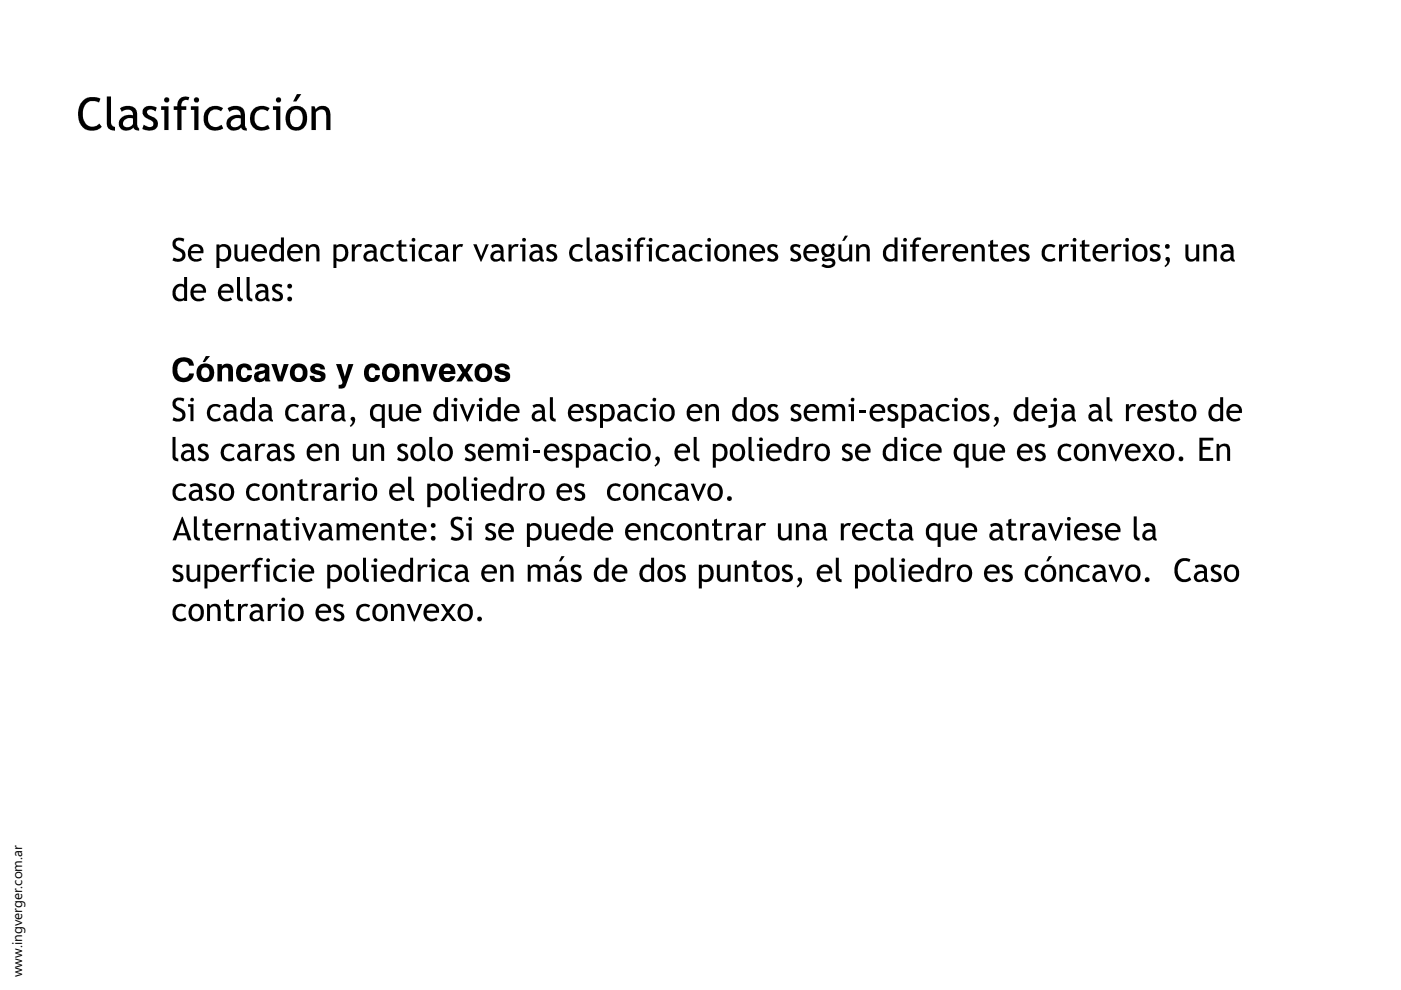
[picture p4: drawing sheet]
<svg xmlns="http://www.w3.org/2000/svg" width="297mm" height="210mm" viewBox="0 0 297 210" stroke-linecap="round" stroke-linejoin="round" font-family="sans-serif">
<defs><g id="words">
<text font-size="2.9" x="4.7" y="207.2" transform="rotate(-90 4.7 207.2)">www.ingverger.com.ar</text>
</g></defs>
<g fill="#000">
<path d="M17.7 21.2l.8-.5 .6-.1h1.4l.8 .3-.3 .8-1-.3a2.35 2.35 0 0 0-2.4 2.9l.1 .9 .4 .9a1.88 1.88 0 0 0 2.9 .1l.6 .7-1 .6-.7 .2h-.8l-.8-.2-1-.8-.6-1.3-.1-1.6 .2-1.3zM22.6 20.5h.9v5.5l.2 .6 .7 .3v.8l-1-.2a1.49 1.49 0 0 1-.8-1.3zM30.5 22.9a2.48 2.48 0 0 1 2.7-.1l-.2 .8a1.11 1.11 0 0 0-1.8 .1l.2 .6 .9 .5a1.51 1.51 0 0 1 1.1 1.8 1.51 1.51 0 0 1-1.8 1.1l-1-.2-.4-.2 .3-.9 .2 .2a1.18 1.18 0 0 0 1.8-.1 1.07 1.07 0 0 0-1-1.2l-.6-.4a1.31 1.31 0 0 1-.4-2zM38.3 20.8l.9-.3h.8l.1 .1-.2 .7a1.04 1.04 0 0 0-1.1 .1 1.04 1.04 0 0 0-.3 1.1h1v.8h-1v4.3h-.9v-4.3h-.8v-.8h.8l.1-.9zM44 23l1.1-.5h1l1.2 .5-.4 .6-.2-.1a1.72 1.72 0 0 0-2 0 1.72 1.72 0 0 0-.6 2l.1 .3a1.69 1.69 0 0 0 2.8 .7l.3 .7-1.5 .5-1.1-.1-1.1-.8-.4-1v-1.2l.3-.9zM53.6 23.3l.8-.6 1.5-.2 1.2 .5-.4 .6-.1-.1a1.72 1.72 0 0 0-2 0 1.72 1.72 0 0 0-.6 2l.1 .3a1.66 1.66 0 0 0 2.7 .7l.4 .7-.8 .4-1.5 .1-1.1-.6-.6-.9-.2-.9 .1-1.2zM66 22.5h.7l.3 .7a1.69 1.69 0 0 1 2.1-.7 1.69 1.69 0 0 1 1 2v3.1h-.9v-3.1a1.16 1.16 0 0 0-.8-1.3 1.16 1.16 0 0 0-1.4 .6v3.8h-1zM36.9 50.8l.9-.4h.8l.5 .2-.2 .6-.6-.2a.77 .77 0 0 0-1.1 .5 .77 .77 0 0 0 .7 1l1.2 .7 .2 .5v.7l-.4 .7-.5 .3-1.2 .1-.6-.3 .2-.6 1 .3a.85 .85 0 0 0 .9-.8 .85 .85 0 0 0-.9-.9l-.7-.4-.4-.5-.1-.9zM49.7 51.8h.6v2.4a.84 .84 0 0 0 .8 .8 .84 .84 0 0 0 .9-.7v-2.5h.6v3.6h-.6v-.5l-.8 .6-.8-.1-.6-.6zM64.9 51.8h.4l.2 .5 .8-.6 .7 .1 .4 .3 .3 .8v2.5h-.6v-2.2a.85 .85 0 0 0-.6-.9 .85 .85 0 0 0-1 .4v2.7h-.6zM74.6 51.8h.6v.6l.6-.6h1l-.3 .6a.88 .88 0 0 0-.9 .1 .88 .88 0 0 0-.4 .9v2h-.6zM81.1 52.3l1.1-.6h.6l.8 .4-.3 .4-.9-.2a1.31 1.31 0 0 0-1.1 1.8 1.31 1.31 0 0 0 2.1 .5l.2 .5-.8 .4h-.8l-.9-.5-.4-.6-.1-.8 .2-.8z"/>
<path d="M84.5 51.1l.6-.3v1h1v.5h-1v1.8a.71 .71 0 0 0 .3 .8 .71 .71 0 0 0 .9-.1l.1 .6-.4 .1-.8-.1-.6-.4-.1-.4v-2.3h-.4v-.5h.4zM89.1 52.4l.5-.4 .7-.3h.5l.9 .4-.3 .4-.8-.2a1.34 1.34 0 0 0-1.2 1.4 1.34 1.34 0 0 0 1.2 1.3l.8-.4 .3 .5-.6 .3-1 .1-.5-.2-.6-.6-.3-.8v-.5zM96.1 51.8h.6v.6l.5-.6h1l-.2 .6a.88 .88 0 0 0-1 .1 .88 .88 0 0 0-.3 .9v2h-.6zM100.3 51.8h.7l1 2.5 1-2.5h.6l-1.5 3.7h-.2zM107.8 51.8h.7v.6l.3-.5 .4-.2 .8 .1-.3 .6a.88 .88 0 0 0-.9 .1 .88 .88 0 0 0-.3 .9v2h-.7zM116 52.2l.8-.5 1.2 .3-.2 .6-.3-.2a.55 .55 0 0 0-.7-.1 .55 .55 0 0 0-.2 .6l1.1 .7 .4 .4 .1 .4a1.38 1.38 0 0 1-2.3 .9l-.1-.1 .2-.6 .7 .3a.56 .56 0 0 0 .8-.3 .56 .56 0 0 0-.5-.7l-1-.7-.2-.3zM121.2 52.3l1-.6h.6l.8 .4-.3 .4-.8-.2a1.31 1.31 0 0 0-1.1 1.8 1.31 1.31 0 0 0 2 .5l.3 .5-.9 .4h-.8l-.9-.5-.4-.7-.1-.8 .2-.7zM124.4 50.3h.6v4.2l.3 .3 .3 .1v.6l-.7-.1-.4-.3-.1-.4zM129.9 52.1l.8-.4 1.2 .3-.2 .6-.3-.2a.51 .51 0 0 0-.8 0 .51 .51 0 0 0 .2 .8l.9 .5 .4 .7a1.28 1.28 0 0 1-2 .9l-.3-.1 .2-.6 .6 .3a.56 .56 0 0 0 .8-.3 .56 .56 0 0 0-.5-.7l-.9-.6a.86 .86 0 0 1-.1-1.2zM135.3 50.8l.7-.5h.6l.3 .1-.2 .5a.73 .73 0 0 0-.8 .1 .73 .73 0 0 0-.2 .8h.7v.5h-.7v3.1h-.7v-3.1h-.5v-.5h.5zM139.4 52.4l.6-.5 .5-.2h.6l.8 .4-.3 .4-.8-.2a1.41 1.41 0 0 0-.8 2.4l.9 .3 .8-.4 .3 .5-.6 .3-1 .1-1-.5-.4-1v-.7zM146.4 52.4l.6-.5 .6-.2h.6l.8 .4-.3 .4-.8-.2a1.37 1.37 0 0 0-1 2.2l.4 .3 .6 .2 .9-.4 .2 .5-.6 .3-1 .1-.9-.5-.5-1v-.7z"/>
<path d="M155.4 51.8h.4l.2 .5 .8-.6 .7 .1 .5 .4 .2 .6v2.6h-.6v-2.4a.82 .82 0 0 0-.7-.8 .82 .82 0 0 0-.9 .5v2.7h-.6zM162.8 52.2l.8-.5 1.2 .3-.1 .6-.4-.2a.51 .51 0 0 0-.7-.1 .51 .51 0 0 0-.1 .8l1.2 .6a1.1 1.1 0 0 1 .1 1.4 1.1 1.1 0 0 1-1.4 .4l-.8-.3 .3-.6 .6 .3a.56 .56 0 0 0 .8-.3 .56 .56 0 0 0-.5-.7l-1-.7-.1-.3zM167.7 52.1l.7-.4 1.3 .3-.2 .6-.3-.2a.51 .51 0 0 0-.8-.1 .51 .51 0 0 0 0 .8l1.1 .6a1.1 1.1 0 0 1 .2 1.4 1.1 1.1 0 0 1-1.4 .4l-.8-.3 .3-.6 .6 .3a.56 .56 0 0 0 .8-.3 .56 .56 0 0 0-.5-.7l-1-.7-.1-.7zM181.5 51.8h.5l.2 .5 .7-.6 .7 .1 .5 .3 .3 .8v2.5h-.6v-2.2a.85 .85 0 0 0-.6-.9 .85 .85 0 0 0-1 .4v2.7h-.7zM193.8 50.8l.6-.5h.6l.3 .1-.1 .5a.73 .73 0 0 0-.9 .1 .73 .73 0 0 0-.2 .8h.8v.5h-.8v3.1h-.6v-3.1h-.5v-.5h.5zM199.6 51.8h.6v.6l.4-.5 .4-.2 .7 .1-.2 .6a.88 .88 0 0 0-1 .1 .88 .88 0 0 0-.3 .9v2h-.6zM206 51.8h.4l.2 .5 .7-.6 .9 .1 .4 .4 .2 .6v2.6h-.6v-2.2a.83 .83 0 0 0-.6-.9 .83 .83 0 0 0-1 .4v2.7h-.6zM209.9 51.1l.7-.3v1h1v.5h-1v1.8a.73 .73 0 0 0 .3 .8 .73 .73 0 0 0 .9-.1v.6l-.3 .1-.9-.1-.6-.6-.1-2.5h-.4v-.5h.4zM216.2 52.1l.7-.4 1.2 .3-.1 .6-.4-.2a.5 .5 0 0 0-.8 0 .5 .5 0 0 0 .2 .7l1 .6 .3 .7a1.38 1.38 0 0 1-2.2 .9l.1-.7 .7 .3a.55 .55 0 0 0 .7-.4 .55 .55 0 0 0-.5-.6l-.8-.5a.93 .93 0 0 1-.1-1.3zM221.4 52.2l1-.5h.6l.8 .4-.3 .4-.9-.2a1.41 1.41 0 0 0-.7 2.4l.9 .3 .8-.4 .2 .5-.6 .3-1 .1-.9-.5-.4-.7v-1.1zM224.5 51.8h.7v.6l.5-.6h1l-.3 .6a.88 .88 0 0 0-.9 .1 .88 .88 0 0 0-.3 .9v2h-.7zM229.4 51.1l.6-.3v1h1v.5h-1v1.8a.71 .71 0 0 0 .3 .8 .71 .71 0 0 0 .8-.1l.2 .6-.8 .1a1.02 1.02 0 0 1-1.1-1.1v-2.1h-.5v-.5h.5z"/>
<path d="M235.7 51.8h.6v.6l.6-.6h1l-.3 .6a.88 .88 0 0 0-1 .1 .88 .88 0 0 0-.3 .9v2h-.6zM243.9 52.2l.8-.5 1.2 .3-.2 .6-.3-.2a.51 .51 0 0 0-.8 0 .51 .51 0 0 0 .1 .7l1.1 .6 .3 .7a1.38 1.38 0 0 1-2.3 .9l.2-.7 .6 .3a.56 .56 0 0 0 .8-.3 .56 .56 0 0 0-.5-.7l-.8-.5a1.04 1.04 0 0 1-.2-1.2zM251.3 51.8h.7v2.4a.84 .84 0 0 0 .8 .8 .84 .84 0 0 0 .8-.7v-2.5h.7v3.6h-.7v-.5l-.8 .6-.7-.1-.7-.6zM255.1 51.8h.5l.2 .5 .7-.6 .8 .1 .5 .4 .2 .6v2.6h-.7v-2.4a.82 .82 0 0 0-.6-.8 .82 .82 0 0 0-.9 .5v2.7h-.7zM37.2 76.4l1.2-.6h1.3l.5 .2 .7 .6 .2 .9h-1l-.1-.2a1.36 1.36 0 0 0-1.7-.5 1.36 1.36 0 0 0-.7 1.6l.1 .9 .5 .6 .6 .2 .7-.1a.84 .84 0 0 0 .6-.8h1l-.2 .8-.8 .8-1.4 .2-.9-.2-.4-.2-.4-.5-.4-1.2v-1.3zM50.2 58.7h.7v4.1l.2 .5h.4v.6l-.8-.2-.4-.4zM52.3 58.7h.6v4.1l.3 .5h.3v.6l-.8-.2-.4-.4zM50.5 77.5l1.1-.4 1.2 .2 .4 .4 .2 .8h-.9a.71 .71 0 0 0-.9-.6 .71 .71 0 0 0-.5 1v.3a.7 .7 0 0 0 .5 .9 .7 .7 0 0 0 .9-.6h.9l-.2 .8-.7 .6-1.1 .1-.5-.2-.5-.4-.3-.8-.1-.8 .2-.9zM57.8 60.6l.7-.4h.6l.8 .2-.3 .6-.4-.2a.49 .49 0 0 0-.7 0 .49 .49 0 0 0 .1 .7l.9 .5a1.1 1.1 0 0 1 .3 1.4 1.1 1.1 0 0 1-1.3 .5l-.8-.3 .2-.6 .6 .3a.56 .56 0 0 0 .8-.3 .56 .56 0 0 0-.5-.7l-.9-.6a.85 .85 0 0 1-.1-1.1zM66.2 77.4l.8-.3h.8l.6 .2 .4 .5 .1 .5h-1a.61 .61 0 0 0-.5-.5 .61 .61 0 0 0-.6 .4l1.8 .8a1.2 1.2 0 0 1 .2 1.4 1.2 1.2 0 0 1-1.3 .6l-1.1-.1-.5-.5-.2-.7h.9a.76 .76 0 0 0 .7 .5 .76 .76 0 0 0 .7-.3l-.2-.3-1.2-.3-.7-.5-.1-.8zM77.7 77.5l1-.4 1.1 .2 .5 .5 .3 .7h-1a.71 .71 0 0 0-.9-.6 .71 .71 0 0 0-.5 .9l.1 .8a.66 .66 0 0 0 .7 .6 .66 .66 0 0 0 .6-.7h1l-.3 .9-.6 .5-1.4 .1-.8-.6-.3-.8v-.9l.1-.6zM105.2 77.4l1-.3 1.2 .2 .5 .4 .1 .6h-.9a.65 .65 0 0 0-.6-.5 .65 .65 0 0 0-.6 .4l.3 .3 1.4 .4a1.17 1.17 0 0 1 .5 1.4 1.17 1.17 0 0 1-1.4 .7l-1.2-.1-.6-.6-.1-.6h1a.75 .75 0 0 0 .6 .5 .75 .75 0 0 0 .8-.4l-.2-.2-1.4-.4-.6-.4-.1-.6z"/>
<path d="M36.8 84.8l.8-.5h1.1l.4 .3-.2 .5-.7-.2a.79 .79 0 0 0-1 .7 .79 .79 0 0 0 .8 .9l1.1 .7 .2 1.1-.4 .7-.6 .3-1 .1-.7-.3 .2-.7 1 .4a.85 .85 0 0 0 .9-.8 .85 .85 0 0 0-.9-.9l-.8-.5-.4-.5v-.8zM36.6 92.6h.6v4.2l.3 .4h.3v.6l-.8-.2-.4-.6zM42.2 94.4l.5-.3h.9l.5 .2-.2 .6-.1-.1a.68 .68 0 0 0-.7-.2 .68 .68 0 0 0-.5 .5l.3 .3 1 .5 .3 .3 .1 .5a1.4 1.4 0 0 1-2.3 .9l-.1-.1 .3-.6 .6 .3a.57 .57 0 0 0 .8-.3 .57 .57 0 0 0-.5-.7l-.7-.4-.4-.4v-.6zM46.1 77.2h.9v.5l.5-.5 .4-.1h.7l.5 .3 .3 .9v2.6h-1v-2.2a.67 .67 0 0 0-.7-.8 .67 .67 0 0 0-.6 .8v2.2h-1zM44.2 86.3l.5-.4 .6-.2h.8l.7 .3-.3 .5-.6-.3a1.36 1.36 0 0 0-1.3 .9 1.36 1.36 0 0 0 .4 1.6l1 .1 .6-.3 .3 .5-.8 .3-.8 .1-.9-.5-.3-.4-.2-.7v-.7zM47.3 94.6l.5-.4 .8-.2 1.1 .4-.3 .5-.6-.3-.8 .2-.4 .3-.1 1 .1 .6 .4 .4 .9 .2 .6-.4 .3 .6-.7 .3h-.8l-1-.4-.4-.6-.1-.7 .1-.9zM54.1 94.1h.6v.6l.5-.5 .6-.2 .5 .1-.3 .7a.84 .84 0 0 0-.9 0 .84 .84 0 0 0-.4 .8v2.1h-.6zM57.5 77.2h1.1l.8 2.7 .8-2.7h1l-1.3 3.7h-1zM60.4 94.3l.8-.3 .6 .1 .5 .2-.2 .6-.1-.1a.63 .63 0 0 0-.7-.2 .63 .63 0 0 0-.4 .6l1.3 .8 .3 .6-.1 .6-.4 .4-1 .2-.9-.3 .3-.6 .6 .3a.57 .57 0 0 0 .8-.3 .57 .57 0 0 0-.5-.7l-.7-.4-.4-.5v-.5zM61.2 86l.7-.3h.8l.7 .3-.3 .5-.6-.3a1.25 1.25 0 0 0-1.3 1.8l.1 .4 .4 .3 .8 .1 .7-.3 .2 .5-.5 .3-1 .1-.8-.3-.4-.4-.2-.8v-.7l.1-.6zM67.8 85.7h.6v.6l.6-.6h.9l-.2 .6a.87 .87 0 0 0-.9 .1 .87 .87 0 0 0-.4 .8v2.1h-.6zM69 94.1h.4l.2 .5 .3-.4 .7-.2 .6 .1 .4 .4 .2 .6v2.6h-.6v-2.4a.82 .82 0 0 0-.7-.7 .82 .82 0 0 0-.9 .5v2.6h-.6z"/>
<path d="M71.2 77.2h1.1l.8 2.7 .8-2.7h1l-1.7 4.7-.5 .5h-.8l-.1-.8a.59 .59 0 0 0 .8-.6zM74.4 88.5a.59 .59 0 0 1 .8 .1 .59 .59 0 0 1 0 .8l-.2 .5-.7 .6-.1-.2 .2-.2a.69 .69 0 0 0-.1-1.2zM74.8 94.1h.6v2.3a.84 .84 0 0 0 .8 .9 .84 .84 0 0 0 .9-.6v-2.6h.6v3.6h-.6v-.5l-.4 .4-.5 .2-.9-.2-.4-.5zM78.6 94.1h.4l.2 .5 .3-.4 .7-.2 .8 .2 .2 .3 .2 .6v2.6h-.6v-2.4a.82 .82 0 0 0-.7-.7 .82 .82 0 0 0-.9 .5v2.6h-.6zM82.4 85.7h.7v2.3a.84 .84 0 0 0 .7 .8 .84 .84 0 0 0 .9-.6v-2.5h.7v3.6h-.7v-.5l-.5 .5-.4 .1-.9-.2-.3-.5zM84.5 94.4l.5-.3h.9l.5 .2-.2 .6-.1-.1a.63 .63 0 0 0-.7-.2 .63 .63 0 0 0-.4 .6l1.3 .9 .3 .5-.1 .6-.4 .4-1 .2-.9-.3 .3-.6 .5 .3a.57 .57 0 0 0 .9-.3 .57 .57 0 0 0-.6-.7l-.6-.4-.3-.3-.2-.7zM85.4 77.2h1v.5l.4-.5 .4-.1h.7l.5 .3 .3 .9v2.6h-1v-2.2a.67 .67 0 0 0-.7-.8 .67 .67 0 0 0-.6 .8v2.2h-1zM89.2 77.2h1.1l.7 2.7 .7-2.7h1.1l-1.3 3.7h-1zM91 92.6h.7v4.2l.2 .4h.3v.6l-.8-.2-.4-.6zM96.8 77.2h1.1l.7 1.1 .6-1.1h1.1l-1.2 1.8 1.3 1.9h-1.2l-.6-1.2-.7 1.2h-1.2l1.3-1.9zM98.8 94.4l.5-.3h.9l.5 .2-.2 .6-.1-.1a.63 .63 0 0 0-.7-.2 .63 .63 0 0 0-.4 .6l1.2 .8a1.05 1.05 0 0 1 .2 1.3 1.05 1.05 0 0 1-1.2 .5l-1-.3 .3-.6 .6 .3a.57 .57 0 0 0 .8-.3 .57 .57 0 0 0-.6-.7l-.8-.6a.92 .92 0 0 1 0-1.2zM97.5 85.7h.7l.9 2.5 1-2.5h.7l-1.6 3.7h-.2z"/>
<path d="M105.3 94.1h.4l.3 .4 .3-.3 .5-.2 .8 .2a.37 .37 0 0 0 .3 .3 .37 .37 0 0 0 .4-.3l.3-.1h.7l.7 .6 .1 3h-.6v-2.3a.75 .75 0 0 0-.6-.8 .75 .75 0 0 0-.9 .5v2.6h-.6v-2.5a.76 .76 0 0 0-.7-.6 .76 .76 0 0 0-.7 .5v2.6h-.7zM113.1 95.4h1.4v.6h-1.4zM116.6 84.2h.6v4.1l.1 .3 .5 .2v.6l-.8-.2-.4-.7zM119.3 94.4l.5-.3h1l.4 .2-.1 .6-.2-.1a.68 .68 0 0 0-.6-.2 .68 .68 0 0 0-.5 .5l.2 .3 1 .5 .3 .3 .1 .5a1.4 1.4 0 0 1-2.2 .9l-.2-.1 .3-.6 .6 .3a.57 .57 0 0 0 .8-.3 .57 .57 0 0 0-.5-.7l-.7-.4-.3-.4-.1-.6zM124.5 85.9l.5-.2h.7l.7 .2-.2 .6-.3-.2a.58 .58 0 0 0-.7-.1 .58 .58 0 0 0-.3 .6l1.3 .8a1.07 1.07 0 0 1 .2 1.3 1.07 1.07 0 0 1-1.3 .5l-.9-.3 .2-.6 .6 .3a.57 .57 0 0 0 .8-.4 .57 .57 0 0 0-.5-.7l-.7-.3a.99 .99 0 0 1-.1-1.5zM129.8 94.6l.6-.4 .7-.2 1.1 .4-.2 .5-.7-.3-.8 .2-.5 .8v.7l.3 .6 .6 .4 .6-.1 .5-.3 .2 .6-.6 .3h-.8l-.6-.2-.6-.5-.3-.7v-.9zM134.8 86.2l.5-.3 .6-.2h.7l.8 .3-.3 .5-.7-.3a1.35 1.35 0 0 0-1.3 1 1.35 1.35 0 0 0 .7 1.5l.7 .1 .7-.3 .2 .5-.7 .3-.8 .1-1-.5-.5-1.1 .1-.7zM139 97a.61 .61 0 0 1 .8 0 .61 .61 0 0 1 0 .9l-.1 .4-.8 .6-.1-.2 .2-.2a.73 .73 0 0 0-.1-1.2zM147.1 92.6h.6v4.2l.3 .4h.3v.6l-.9-.2-.3-.6zM149.6 85.7h.4l.2 .5 .7-.5h.7l.5 .3 .3 .8v2.5h-.6v-2.2a.85 .85 0 0 0-.6-.9 .85 .85 0 0 0-1 .4v2.7h-.6zM158.7 92.6h.6v4.1l.2 .3 .4 .2v.6l-.9-.2-.3-.6zM163.1 85.9l.4-.2h.8l.6 .2-.2 .6-.2-.2a.53 .53 0 0 0-.8-.1 .53 .53 0 0 0-.1 .7l1 .6a1.07 1.07 0 0 1 .4 1.3 1.07 1.07 0 0 1-1.3 .6l-1-.3 .2-.6 .6 .3a.59 .59 0 0 0 .9-.4 .59 .59 0 0 0-.7-.7l-.5-.3a.93 .93 0 0 1-.1-1.5z"/>
<path d="M167.9 85.9l.5-.2h.7l.7 .2-.2 .6-.3-.2a.53 .53 0 0 0-.7-.1 .53 .53 0 0 0-.2 .7l1.1 .6a1.07 1.07 0 0 1 .3 1.3 1.07 1.07 0 0 1-1.3 .6l-.9-.3 .2-.6 .6 .3a.59 .59 0 0 0 .9-.4 .59 .59 0 0 0-.7-.7l-.5-.3a.93 .93 0 0 1-.2-1.5zM170.3 94.1h.6v.6l.6-.6h.9l-.2 .7a.84 .84 0 0 0-.9 0 .84 .84 0 0 0-.4 .8v2.1h-.6zM178.7 94.4l.9-.4 1.1 .3-.2 .6-.3-.2a.53 .53 0 0 0-.9 0 .53 .53 0 0 0 .3 .8l1.1 .7 .1 .8-.5 .6-.5 .2h-.7l-.6-.3 .2-.6 .6 .3a.57 .57 0 0 0 .8-.4 .57 .57 0 0 0-.5-.6l-.7-.4a.99 .99 0 0 1-.2-1.4zM174.4 85.7h.4l.2 .4 .6-.4h.7l.7 .4 .2-.2 .6-.2 .9 .1 .4 .4 .1 .5v2.6h-.6v-2.3a.75 .75 0 0 0-.6-.8 .75 .75 0 0 0-.9 .4v2.7h-.6v-2.5a.79 .79 0 0 0-.7-.6 .79 .79 0 0 0-.8 .4v2.7h-.6zM182.2 87h1.4v.6h-1.4zM188.4 85.9l.5-.2h.8l.6 .2-.2 .6-.2-.2a.58 .58 0 0 0-.7-.1 .58 .58 0 0 0-.3 .6l1.2 .7 .3 .3 .1 .4a1.27 1.27 0 0 1-.7 1.1 1.27 1.27 0 0 1-1.4-.1l-.3-.1 .2-.6 .7 .3a.57 .57 0 0 0 .8-.4 .57 .57 0 0 0-.6-.7l-.6-.3a.98 .98 0 0 1-.2-1.5zM193.4 94.6l.5-.4 .7-.2 1.3 .4-.4 .5-.6-.3-.8 .2-.3 .3-.2 .5v.8l.4 .6 .5 .3h.4l.7-.4 .2 .6-.6 .3h-.8l-.8-.3-.3-.3-.3-.7-.1-.9zM198.8 86.3l.4-.4 .7-.2h.7l.7 .3-.3 .5-.6-.3a1.36 1.36 0 0 0-1.3 .9 1.36 1.36 0 0 0 .5 1.6l.9 .1 .6-.3 .3 .5-.7 .3-.8 .1-1-.5-.3-.4-.2-.7v-.7zM206.2 94.1h.6v2.4a.84 .84 0 0 0 .8 .8 .84 .84 0 0 0 .9-.6v-2.6h.6v3.6h-.6v-.5l-.4 .4-.5 .2-.8-.1-.5-.5-.1-.5zM207.8 85.9l.5-.2h.7l.6 .2-.1 .6-.3-.2a.53 .53 0 0 0-.7-.1 .53 .53 0 0 0-.2 .7l1.2 .7 .3 .5a1.33 1.33 0 0 1-.7 1.2 1.33 1.33 0 0 1-1.4-.1l-.2-.1 .2-.6 .6 .3a.59 .59 0 0 0 .9-.4 .59 .59 0 0 0-.7-.7l-.6-.3a.93 .93 0 0 1-.1-1.5zM210.9 88.5a.59 .59 0 0 1 .8 .1 .59 .59 0 0 1 0 .8l-.4 .7-.5 .4-.2-.2 .3-.2a.63 .63 0 0 0 .3-.6 .63 .63 0 0 0-.4-.6zM219.7 94.3l.8-.3 1.1 .3-.2 .6-.3-.2a.53 .53 0 0 0-.9 0 .53 .53 0 0 0 .3 .8l.8 .4 .3 .3 .1 .4a1.25 1.25 0 0 1-1.9 1.1l-.4-.2 .2-.6 .6 .3a.57 .57 0 0 0 .8-.4 .57 .57 0 0 0-.5-.6l-.7-.4a.98 .98 0 0 1-.1-1.5z"/>
<path d="M224.7 94.6l.6-.4 .7-.2 1.2 .4-.3 .5-.7-.3-.8 .2-.3 .3-.2 .5 .1 .8 .3 .6 .5 .3h.5l.6-.4 .3 .6-.7 .3h-.8l-.8-.3-.3-.3-.3-.7-.1-.9zM231.6 94.1h.4l.2 .5 .5-.4 .5-.2 .6 .1 .4 .4 .2 .6v2.6h-.6v-2.1a.83 .83 0 0 0-.6-1 .83 .83 0 0 0-1 .5v2.6h-.6zM234.6 84.2h.6v4.1l.2 .3 .4 .2v.6l-.8-.2-.4-.7zM234.9 94.1h.7l1 2.5 1-2.5h.7l-1.7 3.7h-.1zM238.7 85.7h.7v.6l.5-.6h1l-.3 .6a.87 .87 0 0 0-.9 .1 .87 .87 0 0 0-.3 .8v2.1h-.7zM242.2 94.1h.7l.8 1.2 .9-1.2h.7l-1.3 1.8 1.4 1.8h-.7l-1-1.3-.9 1.3h-.7l1.3-1.8zM245.2 85.9l.5-.2h.7l.7 .2-.2 .6-.3-.2a.57 .57 0 0 0-.7-.2 .57 .57 0 0 0-.3 .7l1.3 .8a1.09 1.09 0 0 1 .1 1.4 1.09 1.09 0 0 1-1.4 .3l-.7-.2 .2-.6 .6 .3a.57 .57 0 0 0 .9-.4 .57 .57 0 0 0-.6-.7l-.6-.3-.4-.4-.1-.6zM248.1 84.9l.7-.2v1h1v.5h-1v1.8a.73 .73 0 0 0 .3 .8 .73 .73 0 0 0 .8-.1l.1 .6-.5 .1-.9-.1-.4-.6-.1-2.5h-.4v-.5h.4zM254.3 92.8h3v.6h-2.3v1.4h1.6v.5h-1.6v1.8h2.2v.6h-2.9zM257.9 94.1h.5l.2 .5 .3-.4 .7-.2 .6 .2 .3 .2 .3 .8v2.5h-.6v-2.1a.85 .85 0 0 0-.6-1 .85 .85 0 0 0-1 .5v2.6h-.7zM37 103.1l.5-.5 .7-.1h.6l.7 .3-.3 .5-.6-.3-.9 .2-.4 .5-.1 .6 .1 .7 .4 .5 .9 .2 .7-.4 .2 .6-1.4 .3-.6-.1-.6-.5-.3-.6v-1.1zM39.5 119.7h.7v2.5a.82 .82 0 0 0 .8 .7 .82 .82 0 0 0 .8-.6v-2.6h.7v3.6h-.7v-.4l-.4 .4-.5 .1-.7-.1-.5-.5-.2-.5z"/>
<path d="M41.1 109.5h.6v3.9a.59 .59 0 0 0 .7 .7v.6l-.5-.1-.5-.2-.3-.5zM43.3 110.2l.7-.2v1h1v.5h-1v1.8a.7 .7 0 0 0 .3 .7 .7 .7 0 0 0 .8 0l.1 .5-.6 .1a1.11 1.11 0 0 1-1.3-1.1v-2h-.4v-.5h.4zM43.8 102.8l.8-.3 1.2 .2-.2 .6-.3-.2a.52 .52 0 0 0-.8 0 .52 .52 0 0 0 .1 .8l1 .5 .3 .6a1.29 1.29 0 0 1-2 1.1l-.3-.2 .2-.6 .6 .3a.57 .57 0 0 0 .9-.3 .57 .57 0 0 0-.6-.7l-.6-.4a.93 .93 0 0 1-.3-1.4zM49.7 111h.6v.5l.6-.6h.9l-.2 .7a.86 .86 0 0 0-1 0 .86 .86 0 0 0-.3 .9v2.1h-.6zM52.3 111h.4l.2 .4 .4-.3 .5-.2 .7 .1 .4 .3 .2 .6v2.7h-.6v-2.5a.83 .83 0 0 0-.7-.7 .83 .83 0 0 0-.9 .5v2.7h-.6zM52.6 103.1l.4-.4 .8-.2h.8l.5 .3-.3 .5-.6-.3-.8 .1-.4 .5-.2 .6 .2 .9 .4 .5 .8 .1 .7-.4 .2 .6-1.4 .3-.6-.1-.6-.5-.3-.5v-.9zM54.2 118.7l.6-.4h.5l.5 .1-.2 .4a.72 .72 0 0 0-.8 .1 .72 .72 0 0 0-.2 .8h.7v.6h-.7v3h-.7v-3h-.5v-.6h.5l.1-.5zM59.9 110.2l.6-.2v1h1v.5h-1v1.8a.72 .72 0 0 0 .4 .7 .72 .72 0 0 0 .8 0l.1 .5-.8 .1a1.02 1.02 0 0 1-1.1-1.1v-2h-.4v-.5h.4zM59.5 102.5h.4l.3 .5 .3-.4 .5-.1h.7l.4 .4 .3 .6v2.6h-.7v-2.5a.83 .83 0 0 0-.7-.6 .83 .83 0 0 0-.8 .5v2.6h-.7zM63.5 101.8l.6-.3v1h1.1v.6h-1.1v1.8a.71 .71 0 0 0 .4 .8 .71 .71 0 0 0 .8-.1l.1 .5-.7 .1-.7-.1-.4-.5-.1-2.5h-.4v-.6h.4zM64 110.9h.6l1 2.6 1-2.6h.6l-1.5 3.8h-.2zM66.1 102.5h.6v.6l.5-.5 .4-.1h.6l-.2 .6a.86 .86 0 0 0-.9 .1 .86 .86 0 0 0-.4 .9v2h-.6z"/>
<path d="M72.3 102.5h.7v.6l.5-.5 .4-.1h.6l-.2 .6a.86 .86 0 0 0-.9 .1 .86 .86 0 0 0-.4 .9v2h-.7zM71.4 111h.4l.2 .4 .4-.4 .4-.1 .8 .1 .4 .4 .3-.3 .5-.2 .9 .2 .5 .7v2.8h-.7v-2.3a.75 .75 0 0 0-.5-.8 .75 .75 0 0 0-.9 .4v2.7h-.7v-2.6a.76 .76 0 0 0-.6-.6 .76 .76 0 0 0-.8 .5v2.7h-.6zM80.9 111h.4l.2 .4 .3-.3 .5-.2 .8 .1 .4 .3 .2 .6v2.7h-.6v-2.5a.83 .83 0 0 0-.8-.7 .83 .83 0 0 0-.8 .5v2.7h-.6zM84.8 110.2l.7-.2v1h1v.5h-1v1.8a.73 .73 0 0 0 .3 .7 .73 .73 0 0 0 .9 0v.5l-.8 .2-.6-.2-.4-.5-.1-2.5h-.4v-.5h.4zM86.5 101.1h.7v3.9a.58 .58 0 0 0 .6 .6v.6h-.2l-.6-.1-.4-.5zM95.9 109.9l.9-.4 1.2 .3-.1 .6-.7-.2a.79 .79 0 0 0-1 .6 .79 .79 0 0 0 .7 .9l.9 .4 .4 .5 .1 .4-.1 .9-.4 .4-.6 .3-.8 .1-.9-.3 .3-.7 .7 .3h.4a.83 .83 0 0 0 .7-.8 .83 .83 0 0 0-.8-.8l-.9-.5-.3-.5-.1-.9zM98.2 101.1h.6v4.1l.2 .3 .4 .1v.6l-.9-.2-.3-.6zM103.2 111.1l.6-.2 1.1 .2h.1l-.2 .6a.69 .69 0 0 0-.7-.3 .69 .69 0 0 0-.6 .5l.3 .4 .9 .4 .5 .7-.1 .7-.5 .4-.7 .2-1.1-.3 .3-.6 .5 .2a.56 .56 0 0 0 .9-.3 .56 .56 0 0 0-.5-.7l-1-.7-.1-.7zM109.8 102.5h.6v.6l.6-.6h.9l-.2 .6a.88 .88 0 0 0-.9 .1 .88 .88 0 0 0-.4 .9v2h-.6zM115.5 111h.7v2.3a.84 .84 0 0 0 .7 .8 .84 .84 0 0 0 .9-.6v-2.5h.6v3.6h-.6v-.5l-.4 .3-.6 .3-.9-.3-.3-.6zM121.9 102.8l.9-.3 1.1 .2-.2 .6-.3-.2a.52 .52 0 0 0-.8 0 .52 .52 0 0 0 .2 .8l.9 .5 .4 .5a1.3 1.3 0 0 1-2 1.2l-.3-.2 .2-.6 .5 .3a.57 .57 0 0 0 .9-.3 .57 .57 0 0 0-.5-.7l-.8-.5a.91 .91 0 0 1-.2-1.3zM129.1 103.1l.5-.4 .7-.2h.6l.8 .3-.4 .5-.6-.3-.8 .1-.4 .4-.1 .5v.7l.4 .8 .9 .2 .7-.4 .2 .6-1.3 .3-.7-.1-.6-.5-.3-.6v-1z"/>
<path d="M136 102.5h.5l.2 .5 .2-.3 .7-.2h.5l.5 .3 .3 .8v2.5h-.6l-.1-2.4a.82 .82 0 0 0-.7-.7 .82 .82 0 0 0-.8 .5v2.6h-.7zM136.5 111h.4l.3 .4 .3-.3 .5-.2 .7 .1 .4 .3 .3 .6v2.7h-.7v-2.5a.83 .83 0 0 0-.7-.7 .83 .83 0 0 0-.8 .5v2.7h-.7zM140 103.1l.5-.4 .7-.2h.6l.7 .3-.3 .5-.6-.3-.8 .1-.4 .4-.1 .5v.7l.4 .8 .9 .2 .7-.4 .2 .6-1.4 .3-.7-.2-.5-.4-.3-.6v-1zM140.5 111.4l.7-.4 .4-.1h.7l.7 .4-.3 .4-.6-.3-.8 .2-.5 .6-.1 .8 .2 .6 .3 .3 .8 .2 .8-.3 .2 .5-1.3 .4-.6-.2-.6-.4-.4-.8-.1-.7zM146.4 102.5h.7l1 2.5 1-2.5h.6l-1.6 3.7h-.1zM147.4 111h.4l.2 .4 .4-.3 .5-.2 .7 .1 .4 .3 .2 .6v2.7h-.6v-2.5a.83 .83 0 0 0-.7-.7 .83 .83 0 0 0-.9 .5v2.7h-.6zM151.4 110.2l.6-.2v1h1v.5h-1v1.8a.73 .73 0 0 0 .4 .7 .73 .73 0 0 0 .8 0l.1 .5-.6 .1a1.11 1.11 0 0 1-1.3-1.1v-2h-.4v-.5h.4zM152 119.7h.6l.1 2.5a.82 .82 0 0 0 .7 .7 .82 .82 0 0 0 .9-.6v-2.6h.6v3.6h-.6v-.4l-.5 .4-.4 .1-.7-.1-.6-.5-.1-.5zM154 111h.6v.5l.6-.6h.9l-.2 .7a.86 .86 0 0 0-1 0 .86 .86 0 0 0-.3 .9v2.1h-.6zM160.3 111h.6v.5l.6-.6h.9l-.2 .7a.86 .86 0 0 0-1 0 .86 .86 0 0 0-.3 .9v2.1h-.6zM164.9 111h.7v2.3a.84 .84 0 0 0 .7 .8 .84 .84 0 0 0 .9-.6v-2.5h.7v3.6h-.7v-.5l-.5 .4-.6 .1a1.1 1.1 0 0 1-1.2-1.3zM168.7 111h.5l.2 .4 .3-.3 .5-.2 .7 .1 .4 .3 .3 .7v2.6h-.7v-2.5a.8 .8 0 0 0-.7-.7 .8 .8 0 0 0-.8 .5v2.7h-.7z"/>
<path d="M178.3 111h.6v.5l.6-.6h.9l-.2 .7a.86 .86 0 0 0-1 0 .86 .86 0 0 0-.3 .9v2.1h-.6zM184.8 111.5l.5-.4 .7-.2h.6l.8 .4-.4 .4-.6-.3-.8 .2-.4 .4-.1 .5v.8l.4 .5 .9 .3 .7-.3 .3 .5-1.3 .4-.7-.2-.6-.4-.4-.9v-1zM188.3 110.2l.6-.2v1h1v.5h-1v1.8a.7 .7 0 0 0 .3 .7 .7 .7 0 0 0 .9 0l.1 .5-.6 .1a1.05 1.05 0 0 1-1.3-1.1v-2h-.4v-.5h.4zM200.3 111h.6l.1 2.4a.83 .83 0 0 0 .7 .7 .83 .83 0 0 0 .9-.6v-2.5h.6v3.6h-.6v-.5l-.3 .3-.8 .3-.8-.3-.4-.7zM213.8 110.2l.6-.2v1h1v.5h-1v1.8a.71 .71 0 0 0 .3 .7 .71 .71 0 0 0 .9 0l.1 .5-.8 .1a1.02 1.02 0 0 1-1.1-1.1v-2h-.4v-.5h.4zM216.3 111h.7v.5l.6-.6h.9l-.3 .7a.88 .88 0 0 0-.9 0 .88 .88 0 0 0-.3 .9v2.1h-.7zM222.2 110.9h.7l.9 2.6 1-2.6h.7l-1.6 3.8h-.2zM231.6 111.3l.6-.4h.8l.6 .2-.2 .6a.63 .63 0 0 0-.7-.3 .63 .63 0 0 0-.5 .6l1.3 .8 .3 .6-.1 .7-.5 .4-.7 .2-1-.3 .2-.6 .5 .2a.56 .56 0 0 0 .9-.3 .56 .56 0 0 0-.5-.7l-.8-.5a.93 .93 0 0 1-.2-1.2zM240.4 109.5h.6v4l.2 .4 .4 .2v.6l-.8-.2-.4-.6zM249.7 118.9l1.1-.6h.8l.8 .3-.3 .6-.6-.3-1.1 .2-.5 .7-.2 .9 .2 1.2 .4 .6 .4 .3h.7l.8-.5 .4 .6-.2 .1-.9 .4h-.8l-.8-.3-.5-.6-.4-1.1v-1l.2-.8zM36.7 120.1l.7-.4 1.3 .2-.1 .6-.3-.1a.56 .56 0 0 0-.7-.2 .56 .56 0 0 0-.3 .7l1.3 .7 .3 .6-.1 .7-.5 .4-1 .1-.7-.2 .2-.7 .5 .3a.58 .58 0 0 0 .9-.3 .58 .58 0 0 0-.5-.7l-1-.6-.1-.5zM37 128.5l.5-.3 .9-.2 1.1 .4-.3 .4-.5-.2-.5-.1a1.37 1.37 0 0 0-1 1.4 1.37 1.37 0 0 0 1.1 1.3l.6-.1 .4-.2 .2 .5-1 .4-.9-.1-.5-.4-.4-.5-.1-1.3z"/>
<path d="M43.9 128.1h.4l.2 .4 .3-.3 .7-.2h.5l.4 .3 .4 .9v2.5h-.7v-2.3a.82 .82 0 0 0-.6-.9 .82 .82 0 0 0-1 .5v2.7h-.6zM47.9 127.3l.7-.2v1h.9v.5h-.9v1.8a.71 .71 0 0 0 .3 .7 .71 .71 0 0 0 .8 0l.1 .5-.6 .2-.6-.1-.6-.5-.1-2.6h-.4v-.5h.4zM50.5 128.1h.6v.6l.6-.6 .8-.1-.1 .7a.84 .84 0 0 0-1 0 .84 .84 0 0 0-.3 .9v2.1h-.6zM51 119.7h.6v.6l.6-.6h1l-.3 .7a.88 .88 0 0 0-.9 0 .88 .88 0 0 0-.4 .9v2h-.6zM56.8 128.1h.6v.6l.6-.6 .8-.1-.1 .7a.84 .84 0 0 0-1 0 .84 .84 0 0 0-.3 .9v2.1h-.6zM58.2 120.4l.6-.5 .6-.2h.7l.8 .3-.4 .5-.7-.3-.6 .1-.4 .4-.2 .6v.8l.4 .5 .3 .2 .7 .1 .6-.4 .2 .7-1.4 .2-.5-.1-.6-.5-.4-1 .1-.8zM70.9 128.3l.9-.3 1.1 .2-.3 .6-.2-.1a.55 .55 0 0 0-.7-.2 .55 .55 0 0 0-.2 .8l1.1 .6 .3 .3 .1 .5a1.39 1.39 0 0 1-2.1 .9l-.2-.1 .2-.6 .6 .3a.59 .59 0 0 0 .8-.5 .59 .59 0 0 0-.6-.6l-.7-.4-.2-.3-.1-.7zM77 118.3h.6v4.1l.3 .3 .3 .1v.6l-.9-.2-.3-.6zM75.9 128.7l.5-.5 .6-.2h.7l.8 .4-.4 .4-.6-.3-.8 .2-.5 .9 .1 .9 .2 .4 .4 .3h.7l.6-.3 .2 .6-.6 .2-.8 .1-1.1-.6-.4-1 .1-1zM82.9 128.1h.4l.2 .4 .3-.3 .7-.2 .5 .1 .5 .4 .2 .6v2.6h-.6v-2.2a.83 .83 0 0 0-.6-1 .83 .83 0 0 0-1 .5v2.7h-.6zM86.2 128.1h.7l1 2.5 1-2.5h.6l-1.6 3.7h-.1zM88.6 119.7h.6v.6l.6-.6h.9l-.2 .7a.88 .88 0 0 0-1 0 .88 .88 0 0 0-.3 .9v2h-.6z"/>
<path d="M93.2 120.4l.6-.5 .6-.2h.7l.8 .3-.4 .5-.7-.3-.6 .1-.4 .4-.2 .6v.8l.4 .5 .3 .2 .7 .1 .6-.4 .2 .7-1.4 .2-.8-.3-.3-.3-.4-1 .1-.8zM93.5 128.1h.7l.8 1.2 .9-1.2h.7l-1.3 1.8 1.4 1.8h-.7l-1-1.3-.9 1.3h-.7l1.3-1.8zM106 119.7h.5l.2 .5 .7-.5h.8l.4 .4 .3 .6v2.6h-.7v-2.1a.83 .83 0 0 0-.5-1 .83 .83 0 0 0-1 .5v2.6h-.7zM111.9 119.7h.4l.2 .5 .7-.5h.8l.5 .5 .7-.5 1 .2 .5 .7v2.7h-.7v-2.3a.75 .75 0 0 0-.5-.8 .75 .75 0 0 0-.9 .5v2.6h-.6v-2.5a.75 .75 0 0 0-.7-.6 .75 .75 0 0 0-.8 .5v2.6h-.6zM121.3 119.9l.6-.2 1.3 .2-.2 .6-.2-.1a.58 .58 0 0 0-.7-.2 .58 .58 0 0 0-.3 .7l1.1 .6a1.09 1.09 0 0 1 .3 1.4 1.09 1.09 0 0 1-1.4 .5l-.8-.3 .2-.6 .6 .3a.57 .57 0 0 0 .9-.3 .57 .57 0 0 0-.6-.7l-.6-.4a.99 .99 0 0 1-.2-1.5zM143.4 119.9l.5-.2 1.3 .2-.1 .6-.3-.1a.53 .53 0 0 0-.7-.2 .53 .53 0 0 0-.2 .8l1.2 .6 .3 .6a1.29 1.29 0 0 1-.7 1.2 1.29 1.29 0 0 1-1.4-.2l-.2-.1 .2-.6 .6 .3a.57 .57 0 0 0 .8-.3 .57 .57 0 0 0-.5-.7l-.6-.4a.93 .93 0 0 1-.2-1.5zM155.8 119.7h.4l.2 .5 .7-.5h.7l.5 .2 .4 1.1v2.3h-.7v-2.2a.82 .82 0 0 0-.6-.9 .82 .82 0 0 0-1 .5v2.6h-.6zM159.8 119l.6-.2v.9h1v.5h-1v1.8a.7 .7 0 0 0 .3 .8 .7 .7 0 0 0 .9-.1l.1 .6-.5 .1h-.7l-.6-.6-.1-2.6h-.4v-.5h.4zM165.9 120.1l.5-.4h.8l.7 .2-.1 .6-.2-.1a.58 .58 0 0 0-.8-.2 .58 .58 0 0 0-.3 .7l1.4 .8 .2 .5-.1 .7-.5 .4-1 .1-.8-.3 .3-.6 .6 .3a.57 .57 0 0 0 .8-.3 .57 .57 0 0 0-.5-.7l-1-.6-.1-.4zM169.2 122.6a.6 .6 0 0 1 .8 0 .6 .6 0 0 1 0 .8l-.2 .4-.7 .8-.2-.3 .3-.2a.63 .63 0 0 0 .3-.6 .63 .63 0 0 0-.4-.5zM177.2 118.3h.6v4.1l.2 .3 .4 .1v.6l-.8-.2-.4-.6zM188.8 118.3h.7v4l.2 .4 .4 .1v.6l-.9-.2-.4-.7z"/>
<path d="M200.4 119.7h.7v.6l.7-.6h.8l-.2 .7a.88 .88 0 0 0-1 0 .88 .88 0 0 0-.3 .9v2h-.7zM212.7 119.9l.6-.2 1.3 .2-.2 .6-.2-.1a.56 .56 0 0 0-.7-.2 .56 .56 0 0 0-.3 .7l1 .6a1.08 1.08 0 0 1 .4 1.4 1.08 1.08 0 0 1-1.3 .5l-.9-.3 .2-.6 .6 .3a.57 .57 0 0 0 .9-.3 .57 .57 0 0 0-.6-.7l-.6-.4a.99 .99 0 0 1-.2-1.5zM217.6 120.4l.5-.5 .6-.2h.8l.7 .3-.3 .5-.7-.3-.7 .1-.4 .4-.2 .6 .1 .8 .3 .5 .4 .2 .7 .1 .6-.4 .1 .7-1.4 .2-.5-.1-.6-.5-.3-1v-.9zM224.6 119.7h.4l.3 .5 .6-.5h.9l.4 .4 .3 .6v2.6h-.7v-2.1a.83 .83 0 0 0-.5-1 .83 .83 0 0 0-1 .5v2.6h-.7zM228.5 120.4l.5-.5 .6-.2h.7l.8 .3-.3 .5-.8-.3-.6 .1-.3 .3-.3 .7 .1 .8 .3 .5 .3 .2 .8 .1 .5-.4 .2 .7-1.4 .2-.5-.1-.6-.5-.4-1 .1-.9zM235 119.7h.7l.9 2.6 1-2.6h.7l-1.6 3.7h-.1zM257 119.9l.6-.2 1.3 .2-.2 .6-.2-.1a.58 .58 0 0 0-.7-.2 .58 .58 0 0 0-.3 .7l1.1 .6 .4 .7-.1 .7-.5 .4-.9 .1-.8-.3 .2-.6 .6 .3a.57 .57 0 0 0 .9-.3 .57 .57 0 0 0-.6-.7l-.7-.4-.3-.5a.89 .89 0 0 1 .2-1z"/>
<path d="M25.4 23l1.3-.5h.8l.7 .2a1.76 1.76 0 0 1 .9 1.8v2l.2 .5 .2 .2v.5a1.08 1.08 0 0 1-1.2-.7l-.4 .4-.6 .2a1.59 1.59 0 0 1-2.1-1.1 1.59 1.59 0 0 1 1.3-2l.7-.1 1 .1a1.2 1.2 0 0 0-.6-1.2 1.2 1.2 0 0 0-1.4 .1l-.4 .3zM26.4 25.4a.92 .92 0 0 0-.2 1.3 .92 .92 0 0 0 1.3 .2l.7-.6v-1.2l-1-.1z"/>
<path d="M34.8 21.2a.55 .55 0 0 1 1.1 0 .55 .55 0 0 1-1.1 0zM34.2 22.5h1.5v5.1h-.9v-4.3h-.6z"/>
<path d="M41.1 21.2a.55 .55 0 0 1 1.1 0 .55 .55 0 0 1-1.1 0zM40.5 22.5h1.6v5.1h-.9v-4.3h-.7z"/>
<path d="M48.3 23l1.2-.5h.8l.8 .2a1.93 1.93 0 0 1 .8 1.8v2.2l.4 .5v.5a1.22 1.22 0 0 1-1.2-.6 1.66 1.66 0 0 1-2.1 .5 1.66 1.66 0 0 1-.9-2l.6-.7 .6-.4 .7-.1 1.1 .1a1.23 1.23 0 0 0-.7-1.2 1.23 1.23 0 0 0-1.4 .2l-.4 .2zM49.3 25.4a.92 .92 0 0 0-.3 1.3 .92 .92 0 0 0 1.3 .2l.8-.6v-1.2h-.3a1.59 1.59 0 0 0-1.5 .3z"/>
<path d="M58.5 21.2a.55 .55 0 0 1 1.1 0 .55 .55 0 0 1-1.1 0zM57.9 22.5h1.5v5.1h-.9v-4.3h-.6z"/>
<path d="M61.1 23.2l.9-.6 1.1-.1 1.1 .3 .5 .5 .4 1v1.2l-.3 1.1-.5 .6-.9 .5h-.8l-.7-.2-.8-.5-.4-.8-.2-.8 .2-1.3zM62.1 23.4l-.5 .9-.1 1.2a1.32 1.32 0 0 0 1.3 1.4 1.32 1.32 0 0 0 1.3-1.4v-1.3l-.4-.7a1.29 1.29 0 0 0-1.6-.1zM62.9 20h1l-1.1 1.5h-.7z"/>
<path d="M40.3 52.2l.9-.5h.6l1 .6 .3 .5v.9h-2.6l.1 .7 .3 .4 .8 .2 .8-.4 .2 .6-.8 .3h-.8l-.5-.3-.5-.4-.3-.7v-.8zM40.9 52.5l-.4 .7h2l-.1-.4a1.02 1.02 0 0 0-1.5-.3z"/>
<path d="M45.9 51.8h.6v.3l.7-.4 1 .2 .5 .4 .3 .8v1.1l-.7 1-.5 .3-.9-.1-.4-.2v1.6h-.6zM46.5 52.6v2.1l.6 .3 .7-.2 .5-.6-.1-1.4-.7-.5h-.5z"/>
<path d="M53.7 52.3l1-.6 .8 .1 .8 .5 .3 .5v.9h-2.7l.2 .7 .3 .4 .8 .2 .8-.4 .2 .6-.8 .3h-.8l-.8-.5-.4-.5-.1-.7v-.7zM54.4 52.4l-.3 .4-.1 .4h2l-.1-.4a1.02 1.02 0 0 0-1.5-.4z"/>
<path d="M57.5 52.3l.9-.6h.6l.6 .3v-1.7h.6v5.1h-.6v-.3l-.5 .3-.8 .1-.9-.5-.3-.8v-.8zM58.3 52.5l-.5 .7v1l.4 .6 .6 .2 .8-.3-.1-2.1a.96 .96 0 0 0-1.2-.1z"/>
<path d="M61.3 52.4l.4-.4 .6-.3 .8 .1 .7 .3 .4 .8-.1 .8h-2.5v.3l.4 .8 .7 .2 .9-.4 .3 .5-.1 .1-.9 .3h-.7l-.6-.3-.4-.4-.3-.6v-.9zM61.8 52.6l-.2 .6h1.9v-.2a1.01 1.01 0 0 0-1.7-.4z"/>
<path d="M70.7 51.8h.6v.3l.7-.4 1 .2 .5 .4 .3 .8v1l-.1 .5-.6 .7-.5 .2h-.7l-.6-.3v1.6h-.6zM71.3 52.6v2.1l.6 .3 .7-.2 .6-.7-.2-1.3-.7-.5h-.5z"/>
<path d="M77.3 52.1l.8-.4h.6l.9 .5 .2 .6v1.9l.3 .8a.7 .7 0 0 1-.8-.5l-.6 .4-.8 .1-.6-.4-.3-.5 .2-.7 .5-.5 .8-.3 .7 .1a.89 .89 0 0 0-.5-.9 .89 .89 0 0 0-1 .2l-.2 .1zM78 53.8l-.1 .1a.68 .68 0 0 0 0 1 .68 .68 0 0 0 1-.1l.3-.3v-.8l-.5-.1z"/>
<path d="M87.3 50.8a.4 .4 0 0 1 .8 0 .4 .4 0 0 1-.8 0zM86.8 51.8h1.2v3.6h-.7v-3.1h-.5z"/>
<path d="M92.4 52.1l.8-.4h.6l.9 .4 .3 .8v1.8l.3 .8a.79 .79 0 0 1-.9-.5l-.3 .3-.5 .2a1.17 1.17 0 0 1-1.4-1.1 1.17 1.17 0 0 1 1.2-1.3l.9 .1a.78 .78 0 0 0-.4-.9 .78 .78 0 0 0-.9 .1l-.3 .2zM93.1 53.8a.68 .68 0 0 0-.1 1 .68 .68 0 0 0 1 0l.4-.3v-.8l-.6-.1z"/>
<path d="M104.1 52.1l.7-.3 .8-.1 .6 .2 .3 .3 .3 .8v1.8l.3 .4v.3a.79 .79 0 0 1-.9-.5l-.3 .3-.7 .2a1.17 1.17 0 0 1-1.2-1.3 1.17 1.17 0 0 1 1.3-1.1h.4a.29 .29 0 0 0 .5-.1 .29 .29 0 0 0-.2-.4l-.3-.3h-.5l-.8 .3zM104.9 53.8a.68 .68 0 0 0-.1 1 .68 .68 0 0 0 1 0l.3-.3v-.8l-.6-.1z"/>
<path d="M110.7 50.8a.4 .4 0 0 1 .8 0 .4 .4 0 0 1-.8 0zM110.3 51.8h1.1v3.6h-.7v-3.1h-.4z"/>
<path d="M112.4 52.1l.8-.4h.6l1 .5 .2 .7v1.8l.3 .8a.79 .79 0 0 1-.9-.5l-.6 .4-.8 .1-.6-.4-.2-.5 .2-.7 .5-.5 .8-.3 .7 .1a.89 .89 0 0 0-.5-.9 .89 .89 0 0 0-1 .2l-.2 .1zM113.2 53.8l-.1 .1a.68 .68 0 0 0-.1 1 .68 .68 0 0 0 1-.1l.4-.3v-.8l-.6-.1z"/>
<path d="M126.4 52.1l.6-.3 .8-.1 .9 .5 .2 .6v1.8l.3 .9a.7 .7 0 0 1-.8-.5l-.4 .3-.7 .2a1.14 1.14 0 0 1-1.1-1.2 1.14 1.14 0 0 1 1.1-1.1l.6-.1a.29 .29 0 0 0 .4 0 .29 .29 0 0 0-.1-.5 1.07 1.07 0 0 0-1.6 0zM127 53.9a.64 .64 0 0 0 0 1 .64 .64 0 0 0 .9-.1l.4-.3v-.8l-.5-.1z"/>
<path d="M133 50.8a.4 .4 0 0 1 .8 0 .4 .4 0 0 1-.8 0zM132.6 51.8h1.1v3.6h-.6v-3.1h-.5z"/>
<path d="M137.5 50.8a.45 .45 0 0 1 .9 0 .45 .45 0 0 1-.9 0zM137.1 51.8h1.1v3.6h-.6v-3.1h-.5z"/>
<path d="M142.7 52.1l.6-.3 .8-.1 .4 .1 .5 .4 .3 .9v1.7l.2 .7a.77 .77 0 0 1-.8-.5l-.6 .4-.4 .1a1.17 1.17 0 0 1-1.2-1.3 1.17 1.17 0 0 1 1.3-1.1h.4a.29 .29 0 0 0 .5 0 .29 .29 0 0 0-.2-.5 1.07 1.07 0 0 0-1.6 0zM143.3 53.9l-.1 .2a.68 .68 0 0 0 .3 .9 .68 .68 0 0 0 .9-.2l.3-.3v-.8l-.9-.1z"/>
<path d="M150 50.8a.4 .4 0 0 1 .8 0 .4 .4 0 0 1-.8 0zM149.5 51.8h1.2v3.6h-.7v-3.1h-.5z"/>
<path d="M151.7 52.4l.6-.5 .5-.2 .7 .1 .8 .4 .3 .8 .1 1-.5 1.1-.8 .4h-.7l-.6-.2-.3-.4-.4-.9 .1-1zM152.4 52.6l-.3 .7 .1 1.2 .3 .3 .7 .2a1.58 1.58 0 0 0 .7-2.2l-.5-.5a.96 .96 0 0 0-1 .3z"/>
<path d="M159.3 52.3l1-.6 .8 .1 .8 .5 .3 .5v.9h-2.6v.5l.4 .6 .8 .2 .8-.4 .2 .6-.8 .3h-.8l-.8-.5-.4-.5-.1-.7 .1-.8zM160 52.5l-.3 .3-.1 .4h2l-.1-.4a1.01 1.01 0 0 0-1.5-.3z"/>
<path d="M170.8 52.3l.9-.6 .8 .1 .8 .5 .3 .6v.8h-2.6l.1 .7 .3 .3 .8 .3 .8-.4 .3 .5-.1 .1-.8 .3h-.7l-.8-.5-.5-.5-.1-.6 .1-.9zM171.4 52.5l-.4 .7h2v-.1a.95 .95 0 0 0-1.6-.6z"/>
<path d="M174.4 52.3l.8-.6h.6l.5 .3 .4-.4 .4 .4-.4 .3 .2 .5-.2 1-.6 .5-1 .2a.24 .24 0 0 0-.3 .1 .24 .24 0 0 0 .1 .3 .24 .24 0 0 0 .3 0l1.2-.1a1.03 1.03 0 0 1 .7 1.2 1.03 1.03 0 0 1-1.2 .8h-.9l-.8-.4 .3-.5 .7 .3 .5 .1a.53 .53 0 0 0 .7-.2 .53 .53 0 0 0-.1-.7h-1.1a.58 .58 0 0 1-.9-.3 .58 .58 0 0 1 .6-.8l-.6-.4-.1-.4-.1-.6zM175.1 52.3l-.3 .5a.8 .8 0 0 0 .8 1.1 .8 .8 0 0 0 .5-1.3 .78 .78 0 0 0-1-.3z"/>
<path d="M177.8 51.8h.6v2.3a.84 .84 0 0 0 .7 .9 .84 .84 0 0 0 .9-.7v-2.5h.7v3.6h-.7v-.5l-.8 .6-.7-.1-.7-.6zM179.2 50h.6l-.8 1.1h-.4z"/>
<path d="M187.7 52.3l.9-.6h.5l.6 .3v-1.7h.6v5.1h-.6v-.3l-.5 .3-.8 .1-.8-.5-.4-.7v-1zM188.2 52.6l-.3 .6 .1 1.1 .3 .5 .8 .2 .6-.3-.1-2.1a.98 .98 0 0 0-1.4 0z"/>
<path d="M191.5 50.8a.4 .4 0 0 1 .8 0 .4 .4 0 0 1-.8 0zM191.1 51.8h1.1v3.6h-.7v-3.1h-.4z"/>
<path d="M196 52.3l.9-.6 .8 .1 .8 .5 .3 .5v.9h-2.6l.1 .7 .3 .3 .8 .3 .8-.4 .2 .6-.8 .3h-.8l-.8-.5-.3-.4-.2-.7 .1-.9zM196.6 52.4l-.3 .4-.1 .4h2v-.1a.96 .96 0 0 0-1.6-.7z"/>
<path d="M202.4 52.3l1-.6 .7 .1 .8 .5 .3 .5v.9h-2.6l.1 .7 .4 .4 .7 .2 .9-.4 .2 .6-.9 .3h-.7l-.8-.5-.4-.5-.2-.7 .1-.7zM203.1 52.4l-.4 .4-.1 .4h2v-.4a1.02 1.02 0 0 0-1.5-.4z"/>
<path d="M212.6 52.4l.5-.4 .5-.3 .8 .1 .8 .5 .3 .5v.9h-2.6l.1 .6 .3 .5 .8 .2 .8-.4 .2 .6-.8 .3h-.8l-.8-.5-.5-1 .1-.9zM213.1 52.6l-.2 .6h2l-.1-.4a1.04 1.04 0 0 0-1.7-.2z"/>
<path d="M227.4 50.8a.4 .4 0 0 1 .8 0 .4 .4 0 0 1-.8 0zM227 51.8h1.1v3.6h-.6v-3.1h-.5z"/>
<path d="M232.2 52.2l.8-.5h.6l1 .6 .4 .7-.1 .7h-2.6l.2 .7 .2 .4 .8 .2 .9-.4 .1 .6-.8 .3h-.7l-.6-.3-.5-.4-.3-.7v-.9zM232.7 52.5l-.4 .7h2l-.1-.4a1.01 1.01 0 0 0-1.5-.3z"/>
<path d="M238.6 50.8a.4 .4 0 0 1 .8 0 .4 .4 0 0 1-.8 0zM238.1 51.8h1.2v3.6h-.7v-3.1h-.5z"/>
<path d="M240.3 52.4l.6-.5 .5-.2 .7 .1 .8 .4 .3 .8 .1 1-.6 1.1-.7 .4h-.7l-.6-.2-.3-.4-.4-1 .1-.8zM241.2 52.4l-.5 .7v.8l.3 .8 .7 .3a1.46 1.46 0 0 0 .8-2.2l-.5-.5z"/>
<path d="M247 52.3a.51 .51 0 0 1 1 0 .51 .51 0 0 1-1 0zM247.2 54.6a.61 .61 0 0 1 .8 .2 .61 .61 0 0 1-.1 .8l-.3 .5-.5 .6-.2-.3 .1-.1a.69 .69 0 0 0 .5-.6 .69 .69 0 0 0-.4-.7z"/>
<path d="M258.9 52.1l.6-.3 .8-.1 .6 .2 .4 .3 .2 .9v1.7l.3 .7a.77 .77 0 0 1-.9-.5l-.6 .4-.4 .1a1.17 1.17 0 0 1-1.2-1.3 1.17 1.17 0 0 1 1.4-1.1h.3a.29 .29 0 0 0 .5 0 .29 .29 0 0 0-.2-.5 1.07 1.07 0 0 0-1.5 0zM259.5 54v.1a.68 .68 0 0 0 .2 .9 .68 .68 0 0 0 .9-.2l.3-.3v-.8l-.8-.1z"/>
<path d="M37 60.7l.9-.5h.8l.3 .2v-1.7h.7v5.1h-.7v-.2l-.4 .3h-.8l-.8-.5-.4-.6v-1.1zM37.6 61l-.3 .7v.8l.4 .7 .4 .1h.5l.4-.2v-2a.96 .96 0 0 0-1.4-.1z"/>
<path d="M43 78.1l-.3 .6v.7a.88 .88 0 0 0 1.1 .7 .88 .88 0 0 0 .6-1.1v-.3a.85 .85 0 0 0-1.4-.6zM42.2 77.5l.7-.4h.9l.8 .2 .5 .5 .3 .8v1l-.3 .6-.5 .6-.7 .2h-.8l-.7-.3-.4-.3-.3-.8v-.8l.1-.6zM43.6 75.5h.9l-1 1.3h-.5z"/>
<path d="M40.9 60.6l.7-.4h.8l.7 .2 .3 .3 .3 .8-.1 .6h-2.6l.1 .6 .5 .5 .9 .1 .6-.3 .2 .6-.6 .3h-.9l-.5-.1-.6-.6-.4-1.1 .2-.9zM41.4 60.9l-.3 .7h2a1 1 0 0 0-1.7-.7z"/>
<path d="M46.7 60.6l.7-.4h.9l.6 .2 .3 .3 .3 .8v.6h-2.6v.6l.5 .5 .9 .1 .6-.3 .2 .6-.6 .3h-.9l-.4-.1-.7-.6-.3-.7v-.6l.2-.7zM47.2 61l-.3 .6h2a.98 .98 0 0 0-.6-.9 .98 .98 0 0 0-1.1 .3z"/>
<path d="M54.3 60.5l.6-.3h.9l.6 .2 .3 .3 .2 .8v1.7l.2 .4v.3a.77 .77 0 0 1-.8-.5l-.3 .3-.6 .2-.8-.2a1.27 1.27 0 0 1-.3-1.5 1.27 1.27 0 0 1 1.4-.7l.6 .1-.1-.2a.95 .95 0 0 0-.7-.7 .95 .95 0 0 0-1 .4zM54.9 62.3l-.1 .2a.68 .68 0 0 0 .3 .9 .68 .68 0 0 0 .9-.2l.3-.3v-.8l-.7-.1z"/>
<path d="M60.9 60.7a.51 .51 0 0 1 1 0 .51 .51 0 0 1-1 0zM60.9 63.4a.51 .51 0 0 1 1 0 .51 .51 0 0 1-1 0z"/>
<path d="M62.8 78l-.3 .7v.8a.87 .87 0 0 0 1.1 .6 .87 .87 0 0 0 .6-1.1l-.1-.5a.83 .83 0 0 0-1.3-.5zM61.8 77.7l.6-.4 .7-.2h.7l.8 .3 .3 .4 .3 .8v1.1l-.4 .7-1 .6h-.9l-.8-.4-.5-.6-.1-.6v-.9z"/>
<path d="M82.3 78.1l-.3 .7v.6a.87 .87 0 0 0 1.1 .8 .87 .87 0 0 0 .6-1.1v-.6a.85 .85 0 0 0-1.4-.4zM81.6 77.5l.6-.4h.9l.9 .3 .4 .4 .3 .7v1.1l-.2 .6-.6 .6-.6 .2h-.9l-.7-.3-.3-.3-.3-.7-.1-.8 .1-.7z"/>
<path d="M93.5 77.6l.6-.5h1.2l.6 .3 .5 .6 .2 1.3h-2.5a.77 .77 0 0 0 .5 .8 .77 .77 0 0 0 .9-.3h1l-.3 .6-.8 .6h-1.2l-.7-.6-.5-1.1 .1-1zM94.3 78.1l-.2 .6h1.4a.76 .76 0 0 0-.4-.8 .76 .76 0 0 0-.8 .2z"/>
<path d="M102 78l-.4 .8 .2 1a.89 .89 0 0 0 1.1 .3 .89 .89 0 0 0 .4-1.1v-.5a.83 .83 0 0 0-1.3-.5zM101.2 77.5l.6-.4h.9l.9 .3 .5 .4 .2 .7 .1 .8-.3 .9-.6 .6-.6 .2h-.9l-.7-.3-.3-.3-.4-.9v-.9z"/>
<path d="M38.5 94.4l.6-.3 .7-.1 .5 .1 .6 .4 .2 .7v1.8l.3 .5v.3a.68 .68 0 0 1-.8-.5l-.6 .4-.7 .1-.5-.2-.4-.7 .1-.7 .3-.4 .9-.4 .8 .1a.93 .93 0 0 0-.6-.9 .93 .93 0 0 0-1.1 .4zM39.4 96.1a.69 .69 0 0 0-.3 1 .69 .69 0 0 0 1.1 0l.3-.3v-.9h-.7z"/>
<path d="M40.3 84.7a.4 .4 0 0 1 .8 0 .4 .4 0 0 1-.8 0zM39.9 85.7h1.1v3.6h-.6v-3.1h-.5z"/>
<path d="M47.5 86l.8-.3h.8l.8 .4 .2 .6v1.9l.3 .4v.4a.7 .7 0 0 1-.8-.5l-.6 .4-.7 .1-.7-.3-.3-.6 .2-.8 .5-.5 .6-.2 .9 .1a.93 .93 0 0 0-.7-.9 .93 .93 0 0 0-1 .3zM48.3 87.6a.7 .7 0 0 0-.2 1.1 .7 .7 0 0 0 1.1 0l.3-.3v-.9h-.7z"/>
<path d="M50.5 94.4l1-.4 .7 .1 .5 .3 .3 .7v1.8l.3 .6v.3a.68 .68 0 0 1-.8-.5l-.6 .4-.9 .1-.5-.4-.3-.6 .2-.7 .6-.5 .6-.2 .8 .1a.93 .93 0 0 0-.6-.9 .93 .93 0 0 0-1.1 .4zM51.2 96.1v.1a.66 .66 0 0 0-.2 .9 .66 .66 0 0 0 1 .1l.4-.4v-.9h-.7z"/>
<path d="M51.6 86l.6-.3h.8l.4 .2v-1.7h.7v5.1h-.7v-.3l-.5 .3-.7 .1-.5-.2-.5-.5-.2-.4-.1-.9 .2-.7zM52.1 86.4l-.4 .5-.1 .9 .2 .6 .7 .4h.5l.4-.3v-2a.87 .87 0 0 0-1.3-.1z"/>
<path d="M54.2 77.5l.5-.3 .5-.1h.9l.7 .3 .3 .5v2.5l.2 .5h-1l-.1-.5-.4 .4-.7 .2h-.6l-.4-.3-.3-.8 .1-.6 .3-.3 1.1-.4a.56 .56 0 0 0 .6 0 .56 .56 0 0 0 .2-.6l-.1-.1a.71 .71 0 0 0-1.1 .4h-.9zM55 79.4a.52 .52 0 0 0 0 .8 .52 .52 0 0 0 .8 0l.3-.5 .1-.6z"/>
<path d="M55 86l.8-.3h.8l.5 .1 .3 .3 .2 .5v2.1l.3 .3v.4a.7 .7 0 0 1-.9-.5l-.4 .4-.6 .1a1.15 1.15 0 0 1-1.2-1.1 1.15 1.15 0 0 1 1-1.2h1.1a.93 .93 0 0 0-.6-.9 .93 .93 0 0 0-1.1 .3zM55.6 87.8a.69 .69 0 0 0 .1 1 .69 .69 0 0 0 1-.2l.2-.2v-.9h-.6z"/>
<path d="M56.8 94.4l1-.4 .7 .1 .5 .3 .4 .7v1.8l.2 .6v.3a.68 .68 0 0 1-.8-.5l-.5 .4-.8 .1-.5-.2-.4-.7v-.6l.4-.5 .9-.4 .8 .1a.93 .93 0 0 0-.6-.9 .93 .93 0 0 0-1.1 .4zM57.5 96.1l-.1 .1a.66 .66 0 0 0 0 1 .66 .66 0 0 0 1-.1l.3-.3v-.9h-.7z"/>
<path d="M64.1 86l.8-.3h.8l.8 .5 .2 .7v1.8l.3 .3v.4a.79 .79 0 0 1-.9-.5l-.4 .4-.5 .1-.6-.1-.3-.2a1.33 1.33 0 0 1-.1-1.6 1.33 1.33 0 0 1 1.5-.5l.4 .1v-.2a.98 .98 0 0 0-.8-.7 .98 .98 0 0 0-1 .3zM64.7 87.8v.1a.66 .66 0 0 0 .2 .9 .66 .66 0 0 0 .9-.1l.3-.3v-.9h-.7z"/>
<path d="M65.5 94.5l.7-.4 .6-.1 .7 .2 .6 .5 .2 .6v.7h-2.6v.5l.5 .6 .9 .2 .6-.4 .3 .5-.2 .2-1.3 .2-.6-.2-.7-.6-.2-.6v-.9zM66.1 94.8l-.4 .7h2l-.2-.6a1 1 0 0 0-1.4-.1z"/>
<path d="M70.4 86l.8-.3h.8l.5 .1 .3 .4 .2 .7v1.8l.3 .3v.4a.77 .77 0 0 1-.9-.5l-.4 .4-.5 .1-.5-.1-.4-.2a1.33 1.33 0 0 1-.1-1.6 1.33 1.33 0 0 1 1.6-.5l.3 .1-.1-.2a.92 .92 0 0 0-.6-.7 .92 .92 0 0 0-1 .3zM71 87.8v.2a.67 .67 0 0 0 .2 .9 .67 .67 0 0 0 .9-.3l.3-.2v-.9h-.7z"/>
<path d="M78.9 86.1l.9-.4h.8l.4 .3 .2-.3h.4v5h-.7v-1.6l-.3 .2-.8 .1-.6-.2-.5-.5-.3-.8v-.8zM79.5 86.4l-.4 .7v.8l.2 .5 .7 .4 .8-.1 .1-.1v-2.1l-.6-.3z"/>
<path d="M87.4 94.6l.6-.4 .7-.2 .8 .2 .5 .5 .3 .8v.9l-.3 .7-.4 .4-.5 .3h-.7l-.6-.2-.4-.4-.3-.6-.1-.8zM88.1 94.7l-.4 .7v1l.4 .7 .5 .2a1.29 1.29 0 0 0 .9-1.9l-.4-.7-.7-.1z"/>
<path d="M86.5 86.1l.8-.4h.8l.6 .2 .4 .3 .2 .7v.7h-2.6l.1 .7 .4 .4 .9 .1 .6-.3 .3 .5-.6 .3-.9 .1-.6-.2-.5-.5-.3-.5-.1-1.1zM87.1 86.4l-.4 .7h2a1 1 0 0 0-1.6-.7z"/>
<path d="M93.2 94.5l.5-.3 .7-.2 .8 .2 .5 .4 .3 .7v.9l-.2 .8-.5 .6-1.2 .2-.6-.2-.4-.4-.3-.5v-1.1zM93.8 94.8l-.4 .8v.7l.2 .6 .5 .4a1.29 1.29 0 0 0 1.1-2l-.1-.4-.4-.3h-.5z"/>
<path d="M92.5 86l.7-.3h.7l.5 .2v-1.7h.6v5.1h-.6v-.3l-.6 .3-.6 .1-.5-.2-.5-.4-.3-.5v-.9l.1-.7zM93 86.4l-.4 .5-.1 .9 .3 .6 .6 .4h.5l.5-.3v-2a.87 .87 0 0 0-1.4-.1z"/>
<path d="M96.2 84.7a.4 .4 0 0 1 .8 0 .4 .4 0 0 1-.8 0zM95.7 85.7h1.2v3.6h-.7v-3.1h-.5z"/>
<path d="M101.5 84.7a.4 .4 0 0 1 .8 0 .4 .4 0 0 1-.8 0zM101.1 85.7h1.1v3.6h-.6v-3.1h-.5z"/>
<path d="M101.8 94.5l.7-.4 .6-.1 .6 .2 .7 .5 .2 .4v.9h-2.6l.1 .7 .4 .4 .9 .2 .7-.4 .2 .5-.1 .1-.7 .3h-.7l-.6-.2-.6-.6-.3-1.3zM102.4 94.8l-.3 .3-.1 .4h2l-.2-.5a1.07 1.07 0 0 0-1.4-.2z"/>
<path d="M103.5 86.2l.9-.5h.6l.5 .2v-1.7h.7v5.1h-.7v-.3l-.5 .3-.6 .1-.9-.5-.4-.7-.1-1zM104 86.5l-.2 .5-.1 1 .2 .4 .7 .4h.5l.4-.2v-2.1a.91 .91 0 0 0-1.5 0z"/>
<path d="M107.4 86.1l.8-.4h.8l.5 .2 .4 .3 .3 .7-.1 .7h-2.6l.2 .7 .4 .4 .8 .1 .7-.3 .2 .5-.5 .3-1 .1-.6-.2-.5-.5-.3-.5-.1-1.1zM107.9 86.4l-.4 .7h2a1 1 0 0 0-1.6-.7z"/>
<path d="M111.3 93.2a.4 .4 0 0 1 .8 0 .4 .4 0 0 1-.8 0zM110.8 94.1h1.2v3.6h-.7v-3h-.5z"/>
<path d="M112.9 86l.8-.3h.8l.7 .3 .3 .6v2.1l.3 .3v.4a.79 .79 0 0 1-.9-.5l-.6 .4h-1a1.28 1.28 0 0 1-.4-1.6 1.28 1.28 0 0 1 1.5-.7l.5 .1v-.2a.94 .94 0 0 0-.7-.7 .94 .94 0 0 0-1 .3zM113.5 87.9a.66 .66 0 0 0 .2 .9 .66 .66 0 0 0 .9-.1l.3-.3v-.9h-.7z"/>
<path d="M115.8 94.5l.7-.4 .6-.1 .7 .2 .6 .5 .2 .6v.7h-2.6l.1 .6 .4 .5 .9 .2 .6-.4 .3 .5-.2 .2-1.3 .2-.6-.2-.5-.4-.3-.6-.1-1.1zM116.4 94.8l-.4 .7h2l-.2-.6a1 1 0 0 0-1.4-.1z"/>
<path d="M122.1 94.1h.6v.3l.9-.4 .8 .2 .6 .6 .2 .8v.9l-.6 1-.8 .3-.7-.1-.4-.2v1.7h-.6zM122.7 94.9v2.1l.5 .3h.4l.6-.3 .3-.8v-1l-.6-.5a.95 .95 0 0 0-1.2 .2z"/>
<path d="M120.8 86.2l.6-.4 1.1-.1 .7 .3 .5 .6v1h-2.6l.2 .8a1.31 1.31 0 0 0 1.8 .1l.3 .5-.8 .3-.7 .1-.8-.4-.5-.5-.2-.8 .1-.9zM121.5 86.3l-.4 .8h2l-.2-.6a1.03 1.03 0 0 0-1.4-.2z"/>
<path d="M127.2 85.7h.6v.3l.6-.3h.9l.7 .5 .3 .8v1l-.5 1-.9 .4-.6-.1-.5-.2v1.6h-.6zM127.8 86.5v2.1l.5 .2h.4l.8-.4 .2-.6-.2-1.1-.5-.5a.98 .98 0 0 0-1.2 .3z"/>
<path d="M125.9 94.4l1.1-.4 .7 .1 .5 .3 .3 .7v1.8l.3 .6v.3a.68 .68 0 0 1-.8-.5l-.6 .4-1 .1-.5-.5-.2-.5 .2-.7 .6-.5 .5-.2 .9 .1a.93 .93 0 0 0-.7-.9 .93 .93 0 0 0-1 .4zM126.7 96.1v.1a.65 .65 0 0 0-.2 .9 .65 .65 0 0 0 1 .1l.4-.4v-.9h-.7z"/>
<path d="M131 86l.8-.3h.8l.8 .3 .2 .8v1.8l.3 .4v.4a.79 .79 0 0 1-.8-.5l-.5 .4-.9 .1-.6-.3-.2-.6v-.6l.3-.5 .8-.3h1v-.2a.94 .94 0 0 0-.7-.7 .94 .94 0 0 0-1 .3zM131.9 87.6a.69 .69 0 0 0-.3 1.1 .69 .69 0 0 0 1.1 0l.3-.3v-.9h-.7z"/>
<path d="M133.3 93.2a.39 .39 0 0 1 .7 0 .39 .39 0 0 1-.7 0zM132.8 94.1h1.1v3.6h-.6v-3h-.5z"/>
<path d="M135.1 94.5l.7-.4 .6-.1 .7 .2 .5 .4 .3 .8 .1 .8-.3 .8-.5 .6-1.1 .2-.6-.2-.5-.4-.3-.6v-1zM135.7 94.8l-.3 .5v1.1l.3 .6 .4 .3a1.29 1.29 0 0 0 1.1-2l-.2-.4-.3-.3h-.6z"/>
<path d="M138.3 84.7a.4 .4 0 0 1 .8 0 .4 .4 0 0 1-.8 0zM137.9 85.7h1.1v3.6h-.6v-3.1h-.5z"/>
<path d="M140.3 86l.6-.3h.9l.6 .2 .4 .4 .2 .8v.8l-.3 .8-.5 .5-.6 .2-.7-.1-.5-.2-.4-.5-.2-1.3 .2-.8zM140.9 86.3l-.4 .7v1l.3 .6 .5 .2a1.17 1.17 0 0 0 1.1-1.6l-.1-.5-.4-.5h-.7z"/>
<path d="M143.5 94.5l.6-.4 .7-.1 .7 .2 .5 .4 .3 .6v.8h-2.6v.5l.5 .6 .9 .2 .6-.4 .3 .5-.1 .1-.7 .3h-.7l-.7-.2-.4-.4-.4-.7v-.8l.1-.6zM144.2 94.7l-.4 .5-.1 .3h2l-.2-.5a1.06 1.06 0 0 0-1.3-.3z"/>
<path d="M145.9 86.4l.5-.5 .5-.2h.8l.6 .2 .5 .5v1.2h-2.5v.3l.1 .5 .5 .3 .8 .1 .6-.3 .3 .5-.6 .3-.9 .1-1-.5-.5-1v-.7zM146.5 86.5l-.2 .6h2l-.1-.3a1 1 0 0 0-1.7-.3z"/>
<path d="M151.1 94.1h.7v.3l.8-.4 .8 .2 .6 .6 .2 .6v1l-.4 1-1 .4h-.6l-.4-.3v1.7h-.7zM151.8 94.8v2.2l.4 .3h.5l.7-.5 .2-.7-.1-1-.6-.4a.98 .98 0 0 0-1.1 .1z"/>
<path d="M155.2 94.5l.6-.4 .6-.1 .7 .2 .5 .4 .3 .8 .1 .8-.3 .8-.4 .6-1.2 .2-.6-.2-.4-.4-.4-.8v-.9zM155.7 94.8l-.3 .5v1.1l.3 .6 .4 .3a1.29 1.29 0 0 0 1.1-2l-.1-.4-.4-.3h-.6z"/>
<path d="M155.8 86l.7-.3h.7l.5 .2v-1.7h.6v5.1h-.6v-.3l-.4 .3-.8 .1-.9-.5-.3-.7-.1-1zM156.3 86.5l-.4 .6v.9l.3 .5 .6 .3h.5l.4-.2v-2.1a.89 .89 0 0 0-1.4 0z"/>
<path d="M159.5 86.1l.6-.4h.9l.6 .2 .5 .5 .2 .6v1l-.3 .7-.5 .5-.6 .2-.8-.1-.5-.2-.3-.4-.3-1.2 .2-.9zM160.1 86.3l-.4 .7v1l.3 .6 .6 .2a1.17 1.17 0 0 0 1-1.6l-.1-.6-.4-.4h-.7z"/>
<path d="M161 93.2a.4 .4 0 0 1 .8 0 .4 .4 0 0 1-.8 0zM160.5 94.1h1.1v3.6h-.6v-3h-.5z"/>
<path d="M162.9 94.5l.7-.4 .6-.1 .7 .2 .6 .5 .2 .6v.7h-2.6l.1 .6 .4 .5 .9 .2 .6-.4 .3 .5-.2 .2-1.3 .2-.6-.2-.5-.4-.3-.6-.1-1.1zM163.5 94.8l-.4 .7h2l-.2-.6a1 1 0 0 0-1.4-.1z"/>
<path d="M166.7 94.6l.4-.4 .7-.2 .9 .3v-1.7h.6v5.1h-.6v-.2l-.6 .3h-.8l-.8-.6-.2-.5-.1-.9zM167.3 94.8l-.4 .7v.9l.4 .6 .5 .3 .5-.1 .4-.2v-2a.91 .91 0 0 0-1.4-.2z"/>
<path d="M173.1 94.6l.6-.4 .7-.2 .7 .2 .5 .5 .3 .7v1l-.2 .7-.4 .4-.5 .3h-.7l-.6-.2-.4-.4-.3-.5-.1-.8 .1-.8zM173.8 94.7l-.4 .7v1l.4 .7 .5 .2a1.44 1.44 0 0 0 .8-2.2l-.5-.5z"/>
<path d="M170.7 86.4l.5-.5 .5-.2h.8l.6 .2 .5 .6 .1 1.1h-2.6v.3l.1 .5 .5 .3 .8 .1 .6-.3 .3 .5-.6 .3-.9 .1-1-.5-.5-1v-.7zM171.4 86.4l-.3 .7h2l-.1-.5-.5-.4h-.5z"/>
<path d="M180.3 84.7a.45 .45 0 0 1 .9 0 .45 .45 0 0 1-.9 0zM179.9 85.7h1.2v3.6h-.7v-3.1h-.5z"/>
<path d="M181.8 94.5l.6-.4 .6-.1 .8 .2 .5 .5 .3 .5-.1 .8h-2.6l.1 .6 .5 .5 .8 .2 .7-.4 .3 .5-.1 .1-.7 .3h-.7l-.6-.2-.5-.4-.4-.9v-.7zM182.2 94.9l-.3 .6h2l-.1-.5a1.04 1.04 0 0 0-1.6-.1z"/>
<path d="M184.7 86.3l1-.6h.8l.9 .5 .3 .6-.1 .8h-2.6l.3 .8 .3 .3 .9 .1 .6-.3 .3 .5-.6 .3-1 .1-1-.6-.4-1v-1zM185.5 86.4l-.5 .7h2.1l-.3-.6a.96 .96 0 0 0-1.3-.1z"/>
<path d="M187.7 94.5l1-.5 .9 .3v-1.7h.6v5.1h-.6v-.2l-.5 .3h-.8l-.9-.7-.2-.7v-.8zM188.3 94.8l-.5 .8v.8l.3 .5 .6 .4 .9-.3v-2a.88 .88 0 0 0-1.3-.2z"/>
<path d="M191.1 85.7h.7v.3l.6-.3h.9l.6 .4 .4 .9v1l-.3 .7-.4 .4-.7 .3h-.5l-.6-.3v1.6h-.7zM191.9 86.4l-.1 2.2 .4 .2h.5l.7-.4 .2-.7-.1-1-.5-.5a.98 .98 0 0 0-1.1 .2z"/>
<path d="M191.5 93.2a.39 .39 0 0 1 .7 0 .39 .39 0 0 1-.7 0zM191 94.1h1.2v3.6h-.7v-3h-.5z"/>
<path d="M195 86l.8-.3h.8l.7 .3 .3 .8v1.9l.3 .3v.4a.79 .79 0 0 1-.9-.5l-.4 .4-.9 .1-.6-.3-.3-.5v-.6l.4-.6 .7-.3h1.1v-.2a.94 .94 0 0 0-.7-.7 .94 .94 0 0 0-1 .3zM195.7 87.8a.66 .66 0 0 0 0 1 .66 .66 0 0 0 1-.1l.3-.3v-.9h-.7z"/>
<path d="M196.8 94.5l.7-.4 .6-.1 .7 .2 .6 .5 .2 .6v.7h-2.6l.1 .6 .4 .5 .9 .2 .7-.4 .2 .5-.2 .2-1.3 .2-.6-.2-.5-.4-.3-.6-.1-1.1zM197.4 94.8l-.4 .7h2l-.2-.6a1 1 0 0 0-1.4-.1z"/>
<path d="M202.3 84.7a.4 .4 0 0 1 .8 0 .4 .4 0 0 1-.8 0zM201.8 85.7h1.2v3.6h-.6v-3.1h-.6z"/>
<path d="M204.2 86.2l.7-.5h.8l.5 .1 .6 .5 .2 .8v.8l-.3 .8-.5 .5-.6 .2-.7-.1-.5-.2-.4-.5-.2-1.3zM204.9 86.3l-.4 .7v1l.3 .6 .5 .2a1.17 1.17 0 0 0 1-1.6l-.1-.7-.3-.3h-.7z"/>
<path d="M202.7 94.5l.6-.4 .5-.1 1 .4 .2-.3h.4v5.1h-.7v-1.7l-.4 .3h-.8l-.6-.2-.4-.5-.2-.4-.1-.9 .2-.9zM203.4 94.8l-.5 .7v.7l.1 .5 .6 .5h.8l.3-.2v-2.1l-.5-.3z"/>
<path d="M210.3 94.5l.4-.3 .8-.2 .7 .2 .7 .5 .2 .4v.9h-2.7l.2 .7 .4 .4 .9 .2 .6-.4 .3 .5-.2 .1-.6 .3h-.8l-.6-.2-.6-.6-.2-1.3zM210.9 94.8l-.3 .3-.1 .4h2l-.2-.5a1.07 1.07 0 0 0-1.4-.2z"/>
<path d="M215.5 86l.7-.3h.7l.5 .2v-1.7h.6v5.1h-.6v-.3l-.6 .3-.6 .1-.5-.2-.5-.4-.2-.5-.1-.9 .2-.7zM216 86.5l-.4 .6v.9l.4 .6 .5 .2h.4l.5-.3v-2a.89 .89 0 0 0-1.4 0z"/>
<path d="M216.1 94.5l.6-.4 .7-.1 .7 .2 .6 .5 .2 .8v.5h-2.6l.1 .7 .4 .4 .9 .2 .6-.4 .3 .5-.1 .1-.7 .3h-.7l-.6-.2-.6-.6-.3-1.3 .1-.6zM216.7 94.8l-.4 .7h2l-.2-.5a1.07 1.07 0 0 0-1.4-.2z"/>
<path d="M219.2 86.2l.8-.5h.8l1 .5 .2 .5v.9h-2.6l.1 .6 .4 .5 .9 .1 .6-.3 .3 .5-.6 .3-.9 .1-.7-.2-.4-.5-.4-.7v-.7l.2-.8zM219.8 86.3l-.3 .4-.1 .4h2l-.2-.6a1.03 1.03 0 0 0-1.4-.2z"/>
<path d="M223.3 84.7a.4 .4 0 0 1 .8 0 .4 .4 0 0 1-.8 0zM222.8 85.7h1.3v3.6l-.1 .7-.5 .5-1.2 .2v-.6h.3a.74 .74 0 0 0 .8-.8v-3.1h-.6z"/>
<path d="M225.2 86l.8-.3h.8l.8 .4 .2 .7v1.8l.3 .4v.4a.79 .79 0 0 1-.9-.5l-.5 .4-.7 .1-.7-.3-.3-.6 .2-.8 .5-.5 .7-.2 .8 .1a.93 .93 0 0 0-.6-.9 .93 .93 0 0 0-1.1 .3zM226.1 87.6a.7 .7 0 0 0-.3 1.1 .7 .7 0 0 0 1.1 0l.3-.3v-.9h-.7z"/>
<path d="M228.1 94.5l.6-.4 .7-.1 .7 .2 .4 .4 .4 .8v.8l-.2 .8-.5 .6-1.1 .2-.7-.2-.4-.4-.3-.8v-.9zM228.7 94.8l-.3 .5-.1 1.1 .4 .7 .5 .2a1.37 1.37 0 0 0 1-2.1l-.2-.3-.5-.3h-.4z"/>
<path d="M230.9 86l.8-.3h.8l.8 .5 .3 .7v1.8l.2 .3v.4a.79 .79 0 0 1-.8-.5l-.5 .4-.5 .1-.5-.1-.4-.2a1.33 1.33 0 0 1 0-1.6 1.33 1.33 0 0 1 1.5-.5l.3 .1v-.2a.98 .98 0 0 0-.7-.7 .98 .98 0 0 0-1 .3zM231.6 87.8l-.1 .1a.66 .66 0 0 0 .2 .9 .66 .66 0 0 0 .9-.1l.3-.3v-.9h-.7z"/>
<path d="M239 94.5l.6-.4 .7-.1 .7 .2 .6 .5 .2 .6v.7h-2.6l.1 .6 .3 .5 1 .2 .6-.4 .3 .5-.8 .4h-.7l-.6-.2-.5-.4-.4-.9v-.7zM239.5 94.8l-.3 .7h2l-.1-.4-.4-.4-.6-.1z"/>
<path d="M241.6 86.1l.8-.4h.8l1 .5 .2 .7v.7h-2.6l.1 .7 .4 .4 .9 .1 .6-.3 .3 .5-.6 .3-.9 .1-.6-.2-.5-.5-.3-.5-.1-.7 .2-.8zM242.2 86.4l-.4 .7h2a1 1 0 0 0-1.6-.7z"/>
<path d="M246.1 94.6l.6-.4 .7-.2 .8 .2 .5 .5 .3 .8v.9l-.4 .8-.4 .4-1.1 .2-.6-.2-.4-.3-.4-1.1 .1-1zM246.9 94.7l-.4 .6-.1 1.1 .4 .7 .6 .2a1.43 1.43 0 0 0 .8-2.1l-.4-.5z"/>
<path d="M251 86l.5-.3h.9l.5 .2 .5 .5 .3 .8-.1 .8-.4 .9-.4 .3-.5 .2-.8-.1-.6-.3-.3-.4-.2-1.5 .2-.6zM251.4 86.4l-.3 .7v.8l.3 .7 .4 .2a1.31 1.31 0 0 0 1.1-2l-.5-.6h-.6z"/>
<path d="M256.9 86l.6-.3h.7l.5 .2v-1.7h.6v5.1h-.6v-.3l-.6 .3-.6 .1-.5-.2-.5-.5-.3-.5v-.9l.3-.9zM257.4 86.4l-.4 .5-.1 .9 .3 .7 .5 .3h.5l.5-.3v-2a.87 .87 0 0 0-1.3-.1z"/>
<path d="M260.4 86.2l1-.5h.7l1 .5 .2 .6v.8h-2.6l.2 .7 .4 .4 .8 .1 .6-.3 .3 .5-.6 .3-.9 .1-.6-.2-.6-.5-.2-.6-.1-.8zM261.2 86.3l-.4 .5-.1 .3h2l-.2-.6a1.08 1.08 0 0 0-1.3-.2z"/>
<path d="M38.6 109.6h.1l1.9 5h-.8l-.3-1.1h-1.8l-.4 1.1h-.7zM38.6 110.8l-.8 2.2h1.5z"/>
<path d="M40.3 102.8l.9-.3h.7l.6 .3 .3 .7v2.1l.3 .3v.3a.78 .78 0 0 1-.9-.5l-.7 .5h-.7l-.5-.3-.3-.7 .1-.5 .5-.5 .7-.3h.8a.83 .83 0 0 0-.4-.9 .83 .83 0 0 0-1 .2l-.2 .1zM41 104.5v.1a.65 .65 0 0 0-.2 .9 .65 .65 0 0 0 1 .1l.4-.3v-.9l-.7-.1z"/>
<path d="M46.8 103l.7-.5h.7l.6 .1 .5 .4 .3 .6 .1 1-.3 .9-.5 .5-.7 .2h-.6l-.4-.2-.5-.5-.3-.7v-.8zM47.4 103.2l-.3 .5v1.1l.3 .7 .6 .2a1.37 1.37 0 0 0 .9-2.1l-.5-.5-.6-.1z"/>
<path d="M46 111.5l.4-.4 .7-.2h.7l.8 .5 .3 .7v.7h-2.6l.1 .7 .3 .3 .8 .3 .8-.3 .3 .4-.1 .2-1.2 .3-.7-.2-.5-.4-.5-1 .1-1zM46.6 111.7l-.3 .7 2-.1a.97 .97 0 0 0-.7-.8 .97 .97 0 0 0-1 .2z"/>
<path d="M56 103l.6-.4 .8-.1 .7 .2 .4 .4 .3 .6v.9l-.2 .9-.5 .5-1 .2-.8-.2-.3-.3-.4-.7v-1zM56.6 103.2l-.3 .7v1.1l.3 .5 .5 .2a1.37 1.37 0 0 0 1-2.1l-.5-.5-.7-.1z"/>
<path d="M56.4 118.8a.4 .4 0 0 1 .8 0 .4 .4 0 0 1-.8 0zM56 119.7h1.2v3.6h-.7v-3h-.5z"/>
<path d="M56 111.3l.9-.4h.8l.6 .3 .3 .7 .1 2.1 .2 .3v.3l-.6-.1-.2-.4-.8 .5h-.7l-.7-.6-.1-.5 .3-.7 .7-.4 .8-.2a.29 .29 0 0 0 .4 0 .29 .29 0 0 0-.1-.4l-.4-.3h-.6l-.6 .3zM56.8 113a.67 .67 0 0 0-.2 .9 .67 .67 0 0 0 1 .1l.4-.3v-.9l-.8-.1z"/>
<path d="M61.8 118.8a.4 .4 0 0 1 .8 0 .4 .4 0 0 1-.8 0zM61.4 119.7h1.1v3.6h-.6v-3h-.5z"/>
<path d="M62.7 110a.4 .4 0 0 1 .8 0 .4 .4 0 0 1-.8 0zM62.2 111h1.1v3.6h-.6v-3.1h-.5z"/>
<path d="M67.7 111.3l1-.4h.7l.6 .4 .3 .5 .1 2.1 .3 .4v.3a.79 .79 0 0 1-.9-.5l-.8 .5h-.7l-.6-.4-.1-.6a1.58 1.58 0 0 1 2.1-1.3l-.1-.4a1.01 1.01 0 0 0-1.6-.1zM68.5 113a.68 .68 0 0 0-.1 1 .68 .68 0 0 0 1-.1l.3-.2v-.9l-.8-.1z"/>
<path d="M68.7 102.8l1-.3h.7l.6 .3 .3 .8v1.7l.3 .9a.78 .78 0 0 1-.9-.5l-.3 .4-.9 .1-.7-.3-.3-.6 .1-.6 .4-.5 .8-.3h.9a.93 .93 0 0 0-.6-.9 .93 .93 0 0 0-1.1 .3zM69.5 104.5a.67 .67 0 0 0-.2 1 .67 .67 0 0 0 1 .1l.4-.3v-.9l-.8-.1z"/>
<path d="M75.3 101.6a.38 .38 0 0 1 .7 0 .38 .38 0 0 1-.7 0zM74.8 102.5h1.1v3.6h-.6v-3h-.5z"/>
<path d="M77.1 103.1l.6-.5 .8-.1 .7 .1 .5 .5 .3 .8v.9l-.3 .7-.4 .4-.5 .3h-.9l-.4-.2-.5-.5-.3-1.3zM77.9 103.1l-.5 .8v.9l.4 .7 .5 .2a1.32 1.32 0 0 0 .9-1.9l-.4-.7z"/>
<path d="M79.2 118.8a.4 .4 0 0 1 .8 0 .4 .4 0 0 1-.8 0zM78.7 119.7h1.2v3.6h-.7v-3h-.5z"/>
<path d="M77.3 111.5l.3-.4 .7-.2h.7l.8 .5 .3 .6v.8h-2.6l.1 .7 .4 .4 .8 .2 .8-.3 .2 .4-.1 .2-1.2 .3-.6-.2-.6-.4-.3-.5-.2-.7 .1-.7zM77.9 111.7l-.3 .7 1.9-.1a1.01 1.01 0 0 0-1.6-.6z"/>
<path d="M83 103l.5-.4 .5-.1h.8l.6 .4 .4 .7v.8h-2.6v.3l.2 .5 .3 .4 .8 .1 .7-.4 .3 .5-.1 .1-.5 .2-.9 .1-.5-.1-.6-.4-.4-.8v-.9zM83.4 103.3l-.2 .6h2a.97 .97 0 0 0-.7-.9 .97 .97 0 0 0-1.1 .3z"/>
<path d="M87.5 111.5l.6-.5 .5-.1h.7l.7 .5 .4 .7v.7h-2.6v.4l.2 .5 .4 .3 .9 .1 .5-.3 .3 .5-1.3 .4-.7-.2-.5-.4-.5-1 .1-.9zM88.1 111.7l-.3 .7h2a.99 .99 0 0 0-.6-.9 .99 .99 0 0 0-1.1 .2z"/>
<path d="M90.6 102.5h.7v.3l.7-.3 .9 .1 .6 .6 .2 .6v1.1l-.6 1-.9 .3-.6-.1-.3-.2v1.6h-.7zM91.3 103.3v2.2l.5 .2 .5-.1 .5-.3 .3-.8-.1-.9-.6-.5a.98 .98 0 0 0-1.1 .2z"/>
<path d="M91.3 111.4a.55 .55 0 0 1 1.1 0 .55 .55 0 0 1-1.1 0zM91.3 114.1a.5 .5 0 0 1 1 0 .5 .5 0 0 1-1 0z"/>
<path d="M91.4 118.8a.45 .45 0 0 1 .9 0 .45 .45 0 0 1-.9 0zM91 119.7h1.2v3.6h-.7v-3h-.5z"/>
<path d="M94.7 103l.5-.4 .8-.1 .6 .1 .6 .5 .3 .7v1l-.3 .7-.4 .5-.8 .2h-.6l-.4-.2-.5-.5-.3-.7v-.9zM95.3 103.2l-.3 .5-.1 1.1 .3 .7 .6 .2a1.24 1.24 0 0 0 1-1.8l-.2-.5-.3-.3-.7-.1z"/>
<path d="M99.3 110a.4 .4 0 0 1 .8 0 .4 .4 0 0 1-.8 0zM98.8 111h1.2v3.6h-.6v-3.1h-.6z"/>
<path d="M100.5 101.6a.38 .38 0 0 1 .7 0 .38 .38 0 0 1-.7 0zM100 102.5h1.1v3.6h-.6v-3h-.5z"/>
<path d="M102.5 102.9l.5-.3 .8-.1 .7 .2 .5 .4 .2 .7v.6h-2.6l.1 .6 .4 .6 .8 .1 .7-.4 .3 .5-.2 .2-.6 .2h-.9l-.5-.2-.5-.6-.3-.6v-.9zM103 103.2l-.4 .7h2v-.1a1 1 0 0 0-1.6-.6z"/>
<path d="M106.2 103.1l.4-.4 .6-.2 1 .2v-1.6h.6v5h-.6v-.2l-.5 .3h-.8l-.9-.6-.2-.5-.1-.9zM106.8 103.2l-.4 .7v1l.3 .5 .7 .3 .6-.1 .2-.2v-2a.91 .91 0 0 0-1.4-.2z"/>
<path d="M106.1 111.4l1-.5h.7l.8 .5 .3 .6v.8h-2.6l.1 .7 .4 .4 .8 .2 .8-.3 .2 .4-.1 .2-.7 .2h-.8l-.6-.2-.5-.5-.2-.6-.1-.7zM106.6 111.7l-.3 .7 2-.1a1.01 1.01 0 0 0-1.7-.6z"/>
<path d="M112.6 103l.6-.4 .8-.1 .6 .1 .6 .5 .2 .8v.9l-.2 .7-.4 .4-.5 .3h-.9l-.5-.3-.5-.4-.2-1.3zM113.3 103.1l-.4 .8v1l.3 .6 .6 .2a1.32 1.32 0 0 0 .9-1.9l-.4-.7z"/>
<path d="M111.7 111h.7v.3l.6-.4 .8 .1 .7 .4 .4 1-.2 1.3-.7 .7-.8 .3-.8-.3v1.6h-.7zM112.4 111.7v2.1l.8 .3 .8-.4 .2-.6-.2-1.2-.6-.4a.96 .96 0 0 0-1 .2z"/>
<path d="M118.4 103l.6-.4 .8-.1 .8 .2 .5 .4 .2 .6-.1 .7h-2.5v.6l.5 .6 .8 .1 .7-.4 .2 .5-.6 .3-.8 .1-.5-.1-.6-.4-.4-.8v-.9zM118.9 103.4l-.2 .5h1.9a.99 .99 0 0 0-.6-.9 .99 .99 0 0 0-1.1 .4z"/>
<path d="M119.5 111.5l.6-.5 .5-.1h.7l.7 .5 .4 .7-.1 .7h-2.5v.5l.4 .6 .8 .2 .8-.3 .3 .4-.1 .1-1.2 .4-.7-.2-.6-.4-.4-1v-.9zM120.1 111.7l-.3 .7h2a.96 .96 0 0 0-.6-.9 .96 .96 0 0 0-1.1 .2z"/>
<path d="M123.4 111.4l.9-.5h.7l.3 .2v-1.6h.7v5.1h-.7v-.3l-.3 .3h-1l-.7-.4-.4-.7v-1zM123.9 111.7l-.3 .7v.8l.3 .6 .6 .3 .8-.3v-2a.96 .96 0 0 0-1.4-.1z"/>
<path d="M127.1 111.5l.3-.3 .7-.3h.8l.7 .5 .4 .6v.8h-2.7l.1 .6 .4 .5 .9 .2 .7-.3 .3 .4-.2 .2-1.1 .3-.7-.2-.5-.4-.5-.9v-1zM127.7 111.7l-.3 .7 2-.1a1.01 1.01 0 0 0-1.7-.6z"/>
<path d="M132.5 103.1l.6-.5 .8-.1 .6 .1 .6 .5 .2 .8v.9l-.2 .7-.4 .4-.5 .3h-.9l-.4-.2-.6-.5-.2-1.3zM133.2 103.1l-.4 .8v1l.3 .6 .6 .2a1.32 1.32 0 0 0 .9-1.9l-.4-.7z"/>
<path d="M133.1 111.3l.7-.4h.7l.6 .2 .5 .5 .2 .6v.6h-2.6l.1 .6 .4 .5 .8 .2 .8-.3 .2 .4-.1 .2-.7 .2h-.8l-.6-.2-.5-.5-.3-.6v-.9zM133.5 111.7l-.3 .7 2-.1a1.01 1.01 0 0 0-1.7-.6z"/>
<path d="M143.8 111.5l.4-.4 .7-.2 .8 .1 .6 .4 .4 .8v.8l-.2 .9-.5 .5-.5 .2h-.8l-.5-.2-.4-.4-.3-.9v-.7zM144.4 111.7l-.3 .7 .1 1 .3 .5 .4 .2a1.27 1.27 0 0 0 1.1-1.8l-.2-.5-.4-.4h-.6z"/>
<path d="M143.2 102.8l1-.3h.7l.6 .3 .3 .5v2.2l.3 .4v.3l-.6-.1-.3-.4-.7 .5-.9-.1-.6-.7 .2-.8 .7-.7h1.2a.79 .79 0 0 0-.4-.8 .79 .79 0 0 0-.9 .1l-.3 .1zM143.8 104.7a.68 .68 0 0 0 .1 .9 .68 .68 0 0 0 1-.1l.3-.2v-.9h-.9z"/>
<path d="M150.4 103l.8-.5h.6l.6 .1 .5 .5 .3 .6v.9l-.2 .9-.5 .5-1 .2-.6-.1-.5-.4-.4-.7v-1zM151 103.2l-.3 .7v1.1l.3 .5 .6 .2a1.37 1.37 0 0 0 .9-2.1l-.5-.5-.7-.1z"/>
<path d="M156.6 111.2l.9-.3h.7l.6 .3 .4 .7v2.1l.3 .3v.3a.7 .7 0 0 1-.9-.5l-.5 .4-.7 .2-.6-.3-.4-.5v-.6l.3-.5 .6-.4 .8-.2a.29 .29 0 0 0 .5 0 .29 .29 0 0 0-.2-.4l-.4-.3h-.6l-.6 .3zM157.4 113a.67 .67 0 0 0-.2 .9 .67 .67 0 0 0 1 .1l.3-.3v-.9l-.7-.1z"/>
<path d="M172.6 111.2l.8-.3h.8l.6 .3 .3 .8v1.7l.3 .9a.7 .7 0 0 1-.9-.5l-.5 .4-.6 .2-.7-.3-.4-.5v-.5l.3-.6 .6-.4 .8-.2a.29 .29 0 0 0 .5 0 .29 .29 0 0 0-.2-.4l-.4-.3h-.6l-.5 .3zM173.3 113a.67 .67 0 0 0-.2 .9 .67 .67 0 0 0 1 .1l.4-.3v-.9l-.8-.1z"/>
<path d="M181.1 111.4l1-.5h.7l.8 .5 .3 .5v.9h-2.6l.1 .7 .3 .3 .9 .3 .7-.3 .3 .4-.1 .2-1.2 .3-.6-.2-.6-.4-.5-1 .1-1zM181.7 111.7l-.4 .7 2-.1a.97 .97 0 0 0-.6-.8 .97 .97 0 0 0-1 .2z"/>
<path d="M191.1 118.8a.4 .4 0 0 1 .8 0 .4 .4 0 0 1-.8 0zM190.7 119.7h1.1v3.6h-.7v-3h-.4z"/>
<path d="M190.8 111.3l.9-.4h.7l.6 .3 .4 .7v1.8l.3 .9a.7 .7 0 0 1-.9-.5l-.5 .4-.7 .2-.6-.3-.4-.5v-.5l.3-.6 .6-.4 .8-.2a.29 .29 0 0 0 .5 0 .29 .29 0 0 0-.2-.4l-.4-.3h-.6l-.5 .3zM191.6 113a.67 .67 0 0 0-.2 .9 .67 .67 0 0 0 1 .1l.3-.3v-.9l-.7-.1z"/>
<path d="M196.8 111.4l.7-.5h.7l.6 .3 .3-.2h.3v5h-.6v-1.6l-.6 .2h-.7l-.7-.3-.3-.4-.2-.7v-.9zM197.4 111.6l-.4 .8 .1 1.2 .3 .3 .6 .2 .7-.2 .1-2.2-.5-.3z"/>
<path d="M204.3 111.5l.3-.3 .7-.3h.7l.8 .5 .3 .6v.8h-2.6l.1 .6 .4 .5 .8 .2 .8-.3 .2 .4-.1 .2-1.2 .3-.6-.2-.6-.4-.4-.9v-1zM204.9 111.7l-.3 .7 1.9-.1a1.01 1.01 0 0 0-1.6-.6z"/>
<path d="M209.9 111.3l1-.4h.7l.6 .3 .4 .9v1.8l.2 .7a.77 .77 0 0 1-.8-.5l-.5 .4-.7 .2-.7-.3-.3-.6v-.8l.5-.5 1.3-.3a.19 .19 0 0 0 .3 .1 .19 .19 0 0 0 0-.3l-.1-.1a1.07 1.07 0 0 0-1.6-.1zM210.7 113a.68 .68 0 0 0-.1 1 .68 .68 0 0 0 1-.1l.3-.2v-.9l-.8-.1z"/>
<path d="M219 111.2l.9-.3h.7l.6 .3 .4 .8v1.8l.3 .5v.3a.7 .7 0 0 1-.9-.5l-.7 .5h-.7l-.7-.4-.1-.4 .1-.8 .3-.4 .6-.3 .7-.1a.3 .3 0 0 0 .4 0 .3 .3 0 0 0-.1-.4l-.4-.3h-.6l-.6 .3zM219.7 113a.66 .66 0 0 0-.1 1 .66 .66 0 0 0 1 0l.3-.3v-.9l-.7-.1z"/>
<path d="M226.3 110a.39 .39 0 0 1 .7 0 .39 .39 0 0 1-.7 0zM225.8 111h1.1v3.6h-.6v-3.1h-.5z"/>
<path d="M228.1 111.5l.3-.3 .8-.3 .8 .1 .6 .4 .4 .7v.7h-2.6l.1 .8 .4 .3 .8 .2 .7-.3 .3 .4-.2 .2-1.1 .3-.7-.2-.5-.4-.5-.9 .1-1.2zM228.7 111.7l-.3 .7 2-.1a.99 .99 0 0 0-.7-.8 .99 .99 0 0 0-1 .2z"/>
<path d="M234.8 111.3l.7-.4h.7l.7 .2 .5 .5 .2 .6-.1 .6h-2.6l.1 .6 .4 .5 .8 .2 .8-.3 .2 .4-.1 .2-.7 .2h-.8l-.6-.2-.5-.5-.2-.7v-.8zM235.2 111.7l-.2 .7 1.9-.1a1.01 1.01 0 0 0-1.7-.6z"/>
<path d="M242.4 111.3l.9-.4h.7l.6 .3 .3 .7 .1 2 .2 .7a.77 .77 0 0 1-.8-.5l-.5 .4-.7 .2-.7-.3-.3-.6 .1-.8 .4-.5 1.3-.3a.16 .16 0 0 0 .2 .1 .16 .16 0 0 0 .1-.2v-.2a1.05 1.05 0 0 0-1.7-.1zM243.1 113a.69 .69 0 0 0-.1 1 .69 .69 0 0 0 1.1-.1l.2-.2v-.9l-.8-.1z"/>
<path d="M40.6 128.3l.6-.3h.8l.6 .3 .5 .5 .1 .6v1.1l-.3 .7-.4 .3-.7 .3-.6-.1-.4-.1-.6-.6-.2-1.4 .1-.6zM41.1 128.6l-.4 .6-.1 1 .3 .7 .6 .3a1.17 1.17 0 0 0 1-1.6l-.1-.7-.3-.3z"/>
<path d="M43.3 119.7h.7v.3l.6-.3 1 .1 .6 .5 .3 .8-.1 1.3-.6 .8-.8 .2h-.6l-.4-.2v1.6h-.7zM44.1 120.4l-.1 .1v2.1l.5 .3 .8-.2 .5-.8-.1-1.2-.6-.5h-.5z"/>
<path d="M47.3 120.3l1-.6 1.1 .1 .6 .5 .3 .7-.1 .6h-2.6l.1 .6 .5 .5 .9 .2 .6-.3 .3 .4-.6 .3-1 .1-.6-.2-.5-.4-.4-1 .1-.7zM48 120.5l-.3 .6h2l-.1-.3a1.01 1.01 0 0 0-1.6-.3z"/>
<path d="M53.2 128.3l1.1-.3 .7 .1 .5 .4 .2 .7v1.8l.3 .4v.4a.76 .76 0 0 1-.9-.6l-.7 .5-.9-.1a1.28 1.28 0 0 1-.4-1.6 1.28 1.28 0 0 1 1.5-.6l.5 .1v-.2a.98 .98 0 0 0-.8-.7 .98 .98 0 0 0-1 .3zM53.7 130.2v.1a.66 .66 0 0 0 .2 .9 .66 .66 0 0 0 .9-.2l.3-.2v-.9h-.7z"/>
<path d="M59.7 127.1a.4 .4 0 0 1 .8 0 .4 .4 0 0 1-.8 0zM59.2 128.1h1.1v3.6h-.6v-3.1h-.5z"/>
<path d="M61.8 128.3l1-.3 .5 .1 .8 .5 .2 .7 .1 .9-.3 .8-.4 .5-.7 .3-.7-.1-.4-.2-.6-.5-.2-1.5 .3-.8zM62.1 128.7l-.3 .8v.8l.2 .5 .5 .4a1.29 1.29 0 0 0 1.1-1.9l-.1-.5-.4-.2-.5-.1z"/>
<path d="M63.6 120.4l1-.7h.8l.7 .3 .4 .7v.9h-2.5v.2l.2 .6 .4 .4 .8 .1 .6-.3 .3 .4-.6 .3-.9 .1-1.1-.5-.4-1.1 .1-.9zM64.4 120.4l-.4 .7h2l-.1-.3a.97 .97 0 0 0-1.5-.4z"/>
<path d="M69.4 119.7h.6v.3l.6-.3 1.2 .2 .5 .5 .2 .9-.1 1-.6 .9-.7 .2h-.7l-.4-.2v1.6h-.6zM70 120.5v2.2l.4 .2h.6l.6-.5 .2-.6-.1-1.1-.5-.4a.98 .98 0 0 0-1.1 .2z"/>
<path d="M67.4 128.6l.5-.4 .8-.2 .6 .1 .7 .5 .2 .5v.8h-2.6l.1 .7 .4 .5 .9 .1 .6-.3 .3 .4-.1 .2-.7 .2-.7 .1-.7-.3-.4-.3-.4-.8v-.7zM68 128.7l-.3 .4-.1 .4h2l-.2-.5a1.07 1.07 0 0 0-1.4-.3z"/>
<path d="M73.4 120.2l.9-.5h.9l.7 .5 .3 .8v.8l-.2 .9-.5 .5-.4 .2h-.8l-.6-.2-.4-.4-.3-.8v-.8zM74 120.4l-.3 .7v.8l.3 .8 .4 .2a1.31 1.31 0 0 0 1.1-2l-.5-.7h-.6z"/>
<path d="M79.4 128.5l.6-.4 .6-.1 .6 .1 .6 .4 .4 .8v.8l-.2 .9-.5 .5-1.2 .3-.6-.3-.4-.3-.3-.7v-1zM80 128.7l-.4 .8v.8l.3 .7 .4 .2a1.29 1.29 0 0 0 1.1-1.9l-.1-.5-.4-.2-.5-.1z"/>
<path d="M81.2 120.2l.8-.5h.7l.7 .2 .3 .4 .3 .6-.1 .7h-2.5l.1 .8 .5 .4 .8 .1 .6-.3 .3 .4-.6 .3-1 .1-.5-.2-.6-.4-.3-.6v-1zM81.7 120.5l-.3 .6h2a.98 .98 0 0 0-.7-.9 .98 .98 0 0 0-1 .3z"/>
<path d="M85.1 120.1l.7-.4h.7l.5 .2v-1.6h.6v5h-.6v-.2l-.6 .3h-.6l-.8-.3-.2-.3-.3-.7v-.7l.2-.7zM85.6 120.5l-.4 .5v1.1l.4 .6 .4 .2h.5l.5-.3v-2a.87 .87 0 0 0-1.4-.1z"/>
<path d="M90.1 128.7l.7-.5 .7-.2 .8 .2 .4 .2 .4 .8-.1 .7h-2.5v.3l.1 .5 .4 .4 .9 .1 .6-.3 .3 .4-.1 .1-.7 .3-.7 .1-.6-.2-.5-.4-.4-.9v-1zM90.7 128.9l-.2 .6h2l-.2-.5a1.04 1.04 0 0 0-1.6-.1z"/>
<path d="M97.4 128.5l.7-.4 .6-.1 .8 .2 .4 .4 .3 .8v.9l-.2 .7-.4 .5-.5 .2-.7 .1-.6-.2-.4-.4-.3-.6-.1-.9zM98.1 128.7l-.4 .7v1l.4 .7 .5 .1a1.17 1.17 0 0 0 1-1.6l-.1-.4-.4-.6-.7-.1z"/>
<path d="M96.6 120l.8-.3h.8l.7 .4 .3 .7v1.9l.3 .4v.3a.79 .79 0 0 1-.9-.4l-.4 .3-1 .1-.5-.3-.3-.5v-.5l.4-.6 .7-.4h1.1v-.1a.94 .94 0 0 0-.8-.8 .94 .94 0 0 0-.9 .4zM97.4 121.7l-.1 .1a.67 .67 0 0 0-.1 1 .67 .67 0 0 0 1.1-.1l.3-.2v-.9l-.7-.1z"/>
<path d="M102.4 120.3l1-.6 1 .1 .7 .5 .3 .7-.1 .6h-2.6l.1 .6 .5 .5 .8 .2 .7-.3 .2 .4-.6 .3-.9 .1-.6-.2-.5-.4-.4-1 .1-.7zM103.2 120.4l-.4 .3-.1 .4h2l-.1-.3a.97 .97 0 0 0-1.4-.4z"/>
<path d="M117.6 120l.8-.3h.8l.5 .2 .3 .3 .2 .8v1.7l.3 .4v.3a.77 .77 0 0 1-.9-.4l-.9 .4h-.4l-.5-.2a1.33 1.33 0 0 1-.1-1.6 1.33 1.33 0 0 1 1.6-.6l.3 .1-.1-.1a.92 .92 0 0 0-.6-.8 .92 .92 0 0 0-1 .3zM118.2 121.8v.2a.67 .67 0 0 0 .2 .9 .67 .67 0 0 0 .9-.2l.3-.3v-.8l-.7-.1zM119 117.9h.7l-.7 1.1h-.5z"/>
<path d="M126.4 120.2l.8-.5h.7l.5 .2v-1.6h.6v5h-.6v-.2l-.6 .3h-.6l-.9-.4-.3-.6-.1-1.1zM126.9 120.6l-.3 .7v.8l.4 .6 .4 .2h.5l.5-.3v-2a.95 .95 0 0 0-1.5 0z"/>
<path d="M130.2 120.2l.8-.5h.7l.7 .2 .4 .4 .2 .6v.7h-2.6l.1 .8 .5 .4 .8 .1 .6-.3 .3 .4-.6 .3-.9 .1-.6-.2-.6-.4-.3-.8v-.8zM130.6 120.5l-.2 .6h2a.97 .97 0 0 0-.7-.9 .97 .97 0 0 0-1.1 .3z"/>
<path d="M136.2 120.1l.7-.4h.7l.4 .2v-1.6h.7v5h-.7v-.2l-.5 .3h-.6l-.5-.1-.5-.4-.3-.8v-.6l.2-.9zM136.7 120.5l-.4 .7v.8l.2 .5 .6 .4h.5l.4-.3v-2a.89 .89 0 0 0-1.3-.1z"/>
<path d="M139.9 120.1l.8-.4h.7l.6 .2 .4 .5 .2 .7v.9l-.3 .8-.5 .4-.6 .2h-.7l-.5-.3-.4-.4-.2-1.3 .2-.9zM140.5 120.3l-.4 .7v1.1l.5 .7 .7 .1 .4-.4 .2-.4v-1.2l-.4-.6-.7-.1z"/>
<path d="M148.2 119.7h.6v.3l.6-.3 1 .1 .6 .5 .3 .7v1.2l-.3 .6-.4 .4-.7 .2-1.1-.2v1.6h-.6zM148.8 120.5v2.1l.5 .3 .8-.2 .5-.7 .1-.7-.2-.6-.3-.3-.6-.2z"/>
<path d="M162.6 120.1l.7-.4h.7l.5 .2 .5 .3 .2 .5 .1 1.2-.2 .7-.6 .6-1.1 .2-.5-.2-.5-.4-.3-.7v-.8l.1-.7zM163.2 120.3l-.3 .3-.2 .6 .1 1.1 .5 .5 .7 .1 .4-.3 .2-.5v-1.2l-.2-.4-.4-.3z"/>
<path d="M173.7 120.2l.8-.5h.7l.6 .2 .4 .4 .3 .7-.1 .6h-2.6l.1 .6 .5 .5 .9 .2 .6-.3 .2 .4-.5 .3-1 .1-.6-.2-.5-.4-.3-.7-.1-.7 .3-.8zM174.3 120.4l-.4 .3v.4h2l-.1-.3a.97 .97 0 0 0-1.5-.4z"/>
<path d="M181.3 119.7h.6v.3l.6-.3 1 .1 .7 .6 .2 .8-.1 1.1-.5 .8-.8 .3h-.7l-.4-.2v1.6h-.6zM181.9 120.5v2.1l.5 .3h.5l.4-.2 .4-.9-.1-1.1-.3-.3-.6-.2z"/>
<path d="M185.4 120.1l.7-.4h.8l.5 .2 .4 .3 .2 .5 .1 1.1-.2 .8-.5 .6-1.2 .2-.5-.2-.5-.4-.2-.5-.1-1 .1-.7zM186 120.3l-.4 .7v1.1l.3 .6 .9 .2 .4-.3 .2-.5v-1.2l-.2-.4-.3-.3z"/>
<path d="M192.9 120.4l.5-.5 .5-.2h.7l.6 .2 .5 .6 .1 1.1h-2.5v.3l.1 .5 .4 .4 .8 .1 .7-.3 .3 .4-.6 .3-.9 .1-1-.4-.5-1.1v-.7zM193.5 120.5l-.2 .6h1.9l-.2-.6a1.02 1.02 0 0 0-1.5 0z"/>
<path d="M197 120.1l.7-.4h.7l.4 .2v-1.6h.7v5h-.7v-.2l-.5 .3h-.6l-.5-.1-.5-.4-.3-.6-.1-.7 .2-.7zM197.4 120.5l-.3 .7v.8l.2 .5 .6 .4h.5l.4-.3v-2a.89 .89 0 0 0-1.4-.1z"/>
<path d="M203.3 120.2l.8-.5h.9l.7 .5 .4 .8v.8l-.2 .9-.5 .5-.5 .2h-.7l-.6-.2-.4-.4-.3-.8v-.8zM203.9 120.4l-.3 .5-.1 1 .3 .8 .5 .2a1.31 1.31 0 0 0 1.1-2l-.5-.7h-.6z"/>
<path d="M209 120.4l1-.7h.9l.6 .4 .4 .7v.8h-2.6v.2l.2 .6 .3 .3 .9 .2 .7-.3 .2 .4-.6 .3-.9 .1-.6-.2-.4-.3-.3-.3-.2-.8 .1-.7zM209.8 120.4l-.4 .3-.1 .4h2l-.1-.3a.97 .97 0 0 0-1.4-.4z"/>
<path d="M221.1 120.2l.9-.5h.8l.8 .5 .3 .8v.8l-.2 .9-.5 .5-.7 .2h-.5l-.8-.3-.2-.3-.3-.8v-.8zM221.7 120.4l-.3 .5v1.1l.3 .7 .4 .2a1.31 1.31 0 0 0 1.1-2l-.5-.7h-.6zM222.4 117.9h.7l-.8 1.1h-.5z"/>
<path d="M231.8 120l.8-.3h.8l.7 .4 .3 .7v1.8l.3 .5v.3a.79 .79 0 0 1-.9-.4l-.4 .3-.9 .1-.6-.3-.3-.6 .2-.8 .5-.4 .6-.3 .9 .1a.94 .94 0 0 0-.7-.9 .94 .94 0 0 0-1 .4zM232.5 121.8a.69 .69 0 0 0 .1 1.1 .69 .69 0 0 0 1-.2l.2-.2v-.9l-.7-.1z"/>
<path d="M239.1 120.1l.7-.4h.7l.5 .2 .5 .3 .2 .5 .1 1.2-.2 .7-.6 .6-1.1 .2-.5-.2-.5-.4-.3-.7-.1-.8 .2-.7zM239.7 120.3l-.3 .3-.2 .6 .1 1.1 .5 .5 .7 .1 .5-.6 .1-1.4-.2-.4-.4-.3z"/>
<path d="M253.3 120l.8-.3h.8l.8 .4 .2 .6v1.9l.3 .5v.3a.7 .7 0 0 1-.8-.4l-.6 .3-.8 .1-.6-.3-.3-.6 .2-.8 .5-.4 .6-.3 .9 .1a.93 .93 0 0 0-.7-.9 .93 .93 0 0 0-1 .4zM254.1 121.7a.7 .7 0 0 0-.2 1.1 .7 .7 0 0 0 1.1-.1l.3-.2v-.9l-.7-.1z"/>
<path d="M260 120.1l.8-.4h.7l.5 .2 .5 .5 .2 .7v.9l-.3 .8-.5 .4-.6 .2h-.7l-.5-.3-.4-.4-.2-1.3 .2-.9zM260.6 120.4l-.4 .6v1.2l.6 .7 .7-.1 .5-.7v-1.4l-.3-.3-.4-.2z"/>
<circle cx="250.4" cy="97.3" r=".51"/>
<circle cx="154.7" cy="105.7" r=".51"/>
<circle cx="101.7" cy="131.2" r=".51"/>
<circle cx="243.2" cy="122.9" r=".51"/>
</g>
<use href="#words"/>
</svg>
